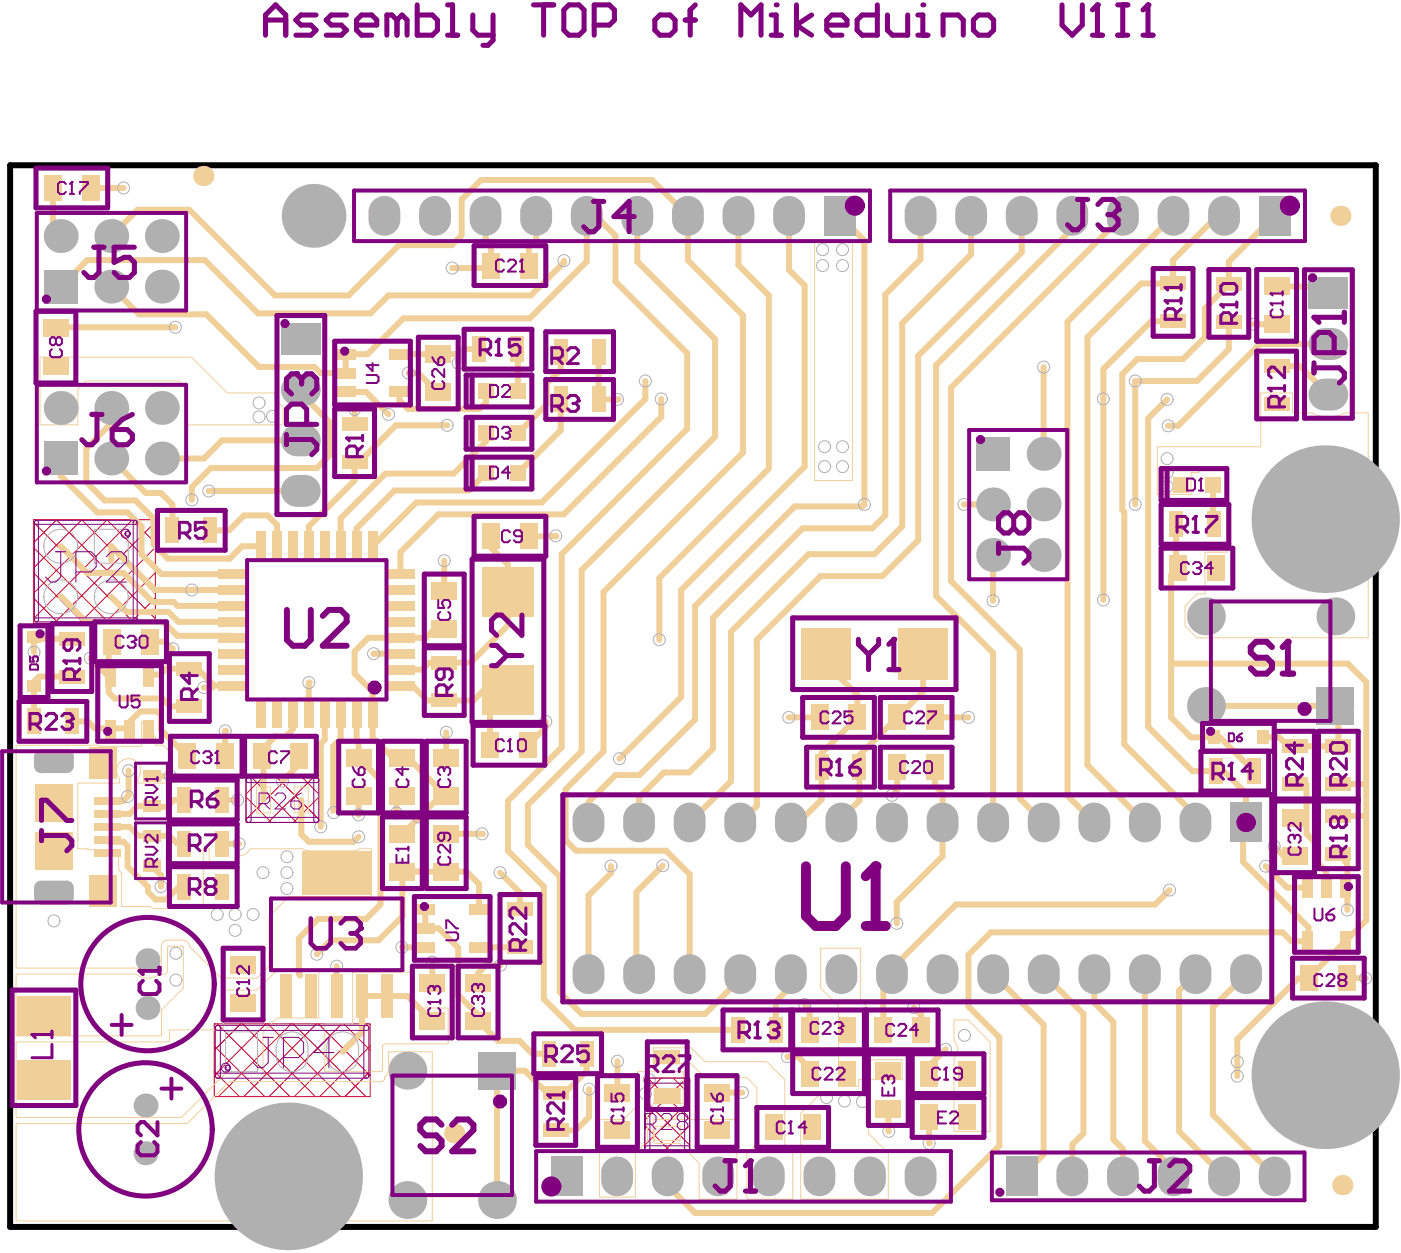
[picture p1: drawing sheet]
<svg xmlns="http://www.w3.org/2000/svg" width="234mm" height="210mm" viewBox="0 0 234 210" stroke-linecap="round" stroke-linejoin="round" font-family="sans-serif">
<g fill="none" stroke="#f00" stroke-width=".17">
<path d="M5.6 86.9h20.4v17.3h-20.4zM5.6 95.8l8.4 8.4M5.6 91.6l12.7 12.6M5.6 87.3l16.9 16.9M9.4 86.9l16.6 16.6M9.5 86.9l-3.9 3.9M13.6 86.9l12.4 12.3M13.7 86.9l-8.1 8.1M17.9 86.9l8.1 8.1M17.9 86.9l-12.3 12.3M22.1 86.9l3.9 3.9M22.1 86.9l-16.5 16.6"/>
<path d="M26 95.8l-8.5 8.4M26 91.6l-12.7 12.6M26 87.3l-16.9 16.9M5.6 100l4.2 4.2M26 100l-4.3 4.2M41.1 130h12.2v7.5h-12.2zM41.1 133.3l4.3 4.2M42.1 130l7.5 7.5M43.9 130l-2.8 2.8M46.3 130l7 7M48.1 130l-7 7M50.5 130l2.8 2.8"/>
<path d="M52.4 130l-7.6 7.5M53.3 133.3l-4.2 4.2M35.8 171.2h26.1v12.2h-26.1zM35.8 179.2l4.2 4.2M35.8 174.9l8.5 8.5M36 171.2l-.2 .2M36.3 171.2l12.2 12.2M40.2 171.2l-4.4 4.4M40.6 171.2l12.1 12.2M44.5 171.2l-8.7 8.7M44.8 171.2l12.2 12.2M48.7 171.2l-12.2 12.2"/>
<path d="M49 171.2l12.2 12.2M52.9 171.2l-12.2 12.2M53.3 171.2l8.6 8.7M57.1 171.2l-12.1 12.2M57.5 171.2l4.4 4.4M61.4 171.2l-12.2 12.2M61.7 171.2l.2 .2M61.9 179.2l-4.2 4.2M61.9 174.9l-8.5 8.5M107.8 180.3h7.5v12.2h-7.5zM107.8 188.2l4.2 4.3M107.8 184l7.5 7.5"/>
<path d="M108.3 180.3l7 7M110.6 180.3l-2.8 2.8M112.6 180.3l2.7 2.8M114.8 180.3l-7 7M115.3 188.2l-4.2 4.3M115.3 184l-7.5 7.5"/>
</g>
<path d="M1.7 27.6h228.3v177.6h-228.3z" fill="none" stroke="#000" stroke-width="1"/>
<g fill="none" stroke="#f0cf99" stroke-width=".17">
<path d="M6.7 59.7h25.3l6 6h8a3.3 3.3 0 0 0 1.3 2.3v2.8l-.3 .2h-16v-6.3l-1-1h-15.7l-1.3 1.4v5.9h-6.3zM136.2 40.1h.5v.3h5.8v40h-6.3zM193.5 74.7h17.3v-9h5.3v3.3h3.3a5.7 5.7 0 0 0 5.4 0h4v37.7h-28.7l-2-2v-3.4l2-2h1.4v-7h3.6v-13.6h-4.6v.3h-1.4v3.7h-5.6zM2.7 124.6h13.9v.2h7l.1-3.9 .4-.4h1.3v1.6l.1 .5 .5 .7v1.3h1.3l1.5 1.5v3.5h.9v1h-1v.4h-5.7v-.8a2.02 2.02 0 0 0-.1-2.8 2.02 2.02 0 0 0-2.8 0 2.02 2.02 0 0 0-.1 2.8v.8h-7v10.9h1.7v.2h2.9l.7 .2h1.5v2.6l.1 .6 .4 .6v5.5h4.8a3.9 3.9 0 0 0 3.7 0h5.2v-9.7h1v2.4h4.3v-1l.3-.2a1.91 1.91 0 0 0 2.2-1.2h8.9l.3 .3 .6 .1h7.5l.6-.1 .5-.3h1.9v8h-13.8l-3.3 3.4v8.3l-2 2h-6l-5.3-5.3a1.02 1.02 0 0 0-1-1.1h-2.7a1.02 1.02 0 0 0-1 1.1v3.6h-24.3zM137.2 158.6h6.7v8.6l1 1v9h6v3.4h-7.4v1.1h-3.3v-13.5l-3-3zM2.7 162.9h20.1a2.91 2.91 0 0 0 3.7 0h1.2l.3-.3v-4.3h2.7v6.9l-3.7 3.7v4.3h-24.3zM2.7 174.3l25.6-.1v-2h9v-6.6h5.7l3.3-3.3h7v7.9h-7l-2.3 2.4v7h-6.3l-7.4 7.3h-27.6zM59 162.6h9.9v6h6v6h-10.6l-.3 .3v3.9l-.2 .4h-9.5v-8h4.7zM106.6 179.2h7.6v5.4h-5l-1 1v5.3l-2 2v7.3h-6v-13h4l2-2h.2l.2-.3zM109.2 175.2h6.4l2.3 2.4h10.3l3 3v10.9l1.3 1.4v7.6h-7.6v-7.6l1.6-1.7v-9.3l-1.6-1.7h-7l-2.3-2.3h-6.4zM159.5 170.6h2.3l3.8 3.7v14.9h-6.1v-12.3a2.02 2.02 0 0 0 0-2.9zM2.7 187.9h28.6l7-7h25.7l.3-.3v-.5l.5-.5 .1-.4 .1-3.3h7.3v28.3h-69.6z"/>
<path d="M109.3 187.2h13.9v13.3h-6.3v-6l-3.3-3.3h-4.1l-.2-.3zM133.9 186.2l3.6-3.6h1.7v.1h5l.2-.1h.8v6.9l3.3 3.4v7.6h-14.6z"/>
</g>
<g fill="none" stroke="#f0cf99" stroke-width="1">
<path d="M10.1 76.7v2.9M10.1 99.8h.1M16.3 85.7h5M18.6 91.3v2.4M5.7 106.6l.2 .2M6.5 113.2l-.8 .8v.7M18.2 106.8l.5 .5-.5 .5M12 120.6h2.7M17.9 138.3h3.8M21.5 133l-.9 1h-2.7M21.7 120.7v1.1h-3.2M23.2 139.8h5.1"/>
<path d="M25.3 129.8h3.2M17.9 140.4l.4 .4h2.4l.6 .7M25.3 144.8l1.6 1.6v1.9M26 150.4h1.8"/>
</g>
<circle cx="28.5" cy="129.8" r=".5" fill="#f0cf99"/>
<path d="M24.3 82.4h2.6M25.7 91l2.4 2.4M23.4 119h2.8l.7 .7M25 107.3h2.6M27.1 116.8l1.4 1.3M27.8 111.8l-1 1h-2M31.7 111.8h1.3M23 134.8h2.3M25.3 135h2.6M30.8 147.4v.9" fill="none" stroke="#f0cf99" stroke-width="1"/>
<circle cx="30" cy="98.7" r=".5" fill="#f0cf99"/>
<g fill="none" stroke="#f0cf99" stroke-width="1">
<path d="M48.1 78.3h-.1M30 98.7h2.1M40.5 91.3l-2.1 2.1M44.7 86.2l1.6 1.6M38.6 106.3l.4 .4M37.2 133.8h2.5M47.8 123.1h-1.8l-2.3 2.4v1l.4 .3M50.1 126.5v1.3M50.4 139.5l1.2 1.3M54.3 123.7l-.8 .8 .1 .1M37.2 140.9l.1 .2h2.7M55.3 157.3l-2.3 2.3"/>
<path d="M41.8 166.6l-1.2 1.1h1M52.1 163.5v3.1"/>
</g>
<circle cx="51.6" cy="114.2" r=".5" fill="#f0cf99"/>
<path d="M50.3 65.2v.6M55.1 76.1l-2.1 2.2M59.6 123.8l.4 .3v2.7M60 139.9l-.9 .9M60.5 172.7l-3.2 3.2" fill="none" stroke="#f0cf99" stroke-width="1"/>
<g fill="#f0cf99">
<circle cx="62.3" cy="119.3" r=".5"/>
<circle cx="62.5" cy="109.3" r=".5"/>
</g>
<g fill="none" stroke="#f0cf99" stroke-width="1">
<path d="M57.8 59.2h3.7M57.8 65.6h3.4M59.3 70.9v.3M60.1 77.2h-.8v3.2M66.8 65.6v1.4M73.1 65.6h.2M66.9 114.7h2M71.4 117.1h2.9M74.3 110.8h-2.5l-1.2 1.2M74.3 105.2h-1.6l-1.5 1.5M65.7 126.8h2.6M67.3 139.4h.1"/>
<path d="M67.3 133.1l-1 1M70.3 136.6h.1M73.6 133.1h1M71.1 152.1v3.2h2.3M78 145.8l2.1 2.1M64.8 166.6h3.3"/>
</g>
<circle cx="80.6" cy="139.4" r=".5" fill="#f0cf99"/>
<path d="M80.4 30.1l-3.2 3.2M81.2 36.1v3.9M77.4 58.4h2.7M82.1 44.4l-.4 .4M81.3 65.4v1.9M81.3 72.5v1.3M82.1 89.7v1.9" fill="none" stroke="#f0cf99" stroke-width="1"/>
<circle cx="86.9" cy="158.4" r=".5" fill="#f0cf99"/>
<g fill="none" stroke="#f0cf99" stroke-width="1">
<path d="M98.1 36.1h1.5l3.3 3.3M106.6 36.1l1.7 1.8M86.4 58.4l.2 .2M94.3 43.6v.3M91.4 64.2v3.4M107.9 63.7v3M92.9 89.6l.1 .1M138 109.3v1.6M143.4 116.2v3.8M91.3 120.6v1M102.9 129.6l-4.5 4.5M132.2 137.6h1.3"/>
<path d="M140.7 136.9v.7M150 132.1l-.9 .9M102.2 144.8v1.2M149.9 150.8v3.6M134.5 168l.9 .8M135.4 178.6v1M92.9 189h3.3M111.1 197.2v.6l5.1 5.1M148.5 185.4l.1 3.8"/>
</g>
<circle cx="155.3" cy="191.2" r=".5" fill="#f0cf99"/>
<g fill="none" stroke="#f0cf99" stroke-width="1">
<path d="M179.3 36.1v2.2M14.6 43.5l-4.5 4.4M192.5 53.7h3.6M196.1 43.5v3.9M14.4 75v5.6M18.6 68.2v2.6M35.2 78.3l-3.1 3.1v2.2M195.3 71.2h1.7M10.1 91.3l4.5 4.5M10.2 99.8l4.2 4.2M18.6 99.8l2.5 2.5M23.7 88v4.7l3.3 3.3"/>
<path d="M25.7 86.7v4.3M34.9 82.1h.1M187.6 85.3l.4 .3M202.8 87.5l.2 .2M5.7 106.6v2.5M5.7 114.7v5.9M18.2 113.2v2.6l1 1M26.9 119.7v2.4M17.9 136.1h3.8M21.5 128.9v4.1M199.1 123.3h4.9M199.9 136.4v1.2"/>
<path d="M208.3 137.6l-.5 .5M213.9 123.3l1.5 1.5h1M223.8 124.8v.3M21.3 141.5v3.4M24.7 148.3v.9l1.3 1.2M212.9 141.5h.1M220.4 144.4l1.3 1.3v2.2l.5 .5M155.3 178.2v1.4M186.1 190.5l1.6 1.6"/>
</g>
<circle cx="37.7" cy="122.2" r=".5" fill="#f0cf99"/>
<g fill="none" stroke="#f0cf99" stroke-width="1">
<path d="M8.9 38.2l1.2 1.3M77.2 33.3v6M98.1 36.1v7.6M102.9 39.4v7.7M106.6 36.1v7.6M115 36.1v7.4M131.9 36.1v9l2.6 2.6v30.3M153.9 36.1v7.3M162.4 36.1v6.5M57.8 59.2v3.2M81.2 40l.9 .9v3.5M86.6 58.6v6.8"/>
<path d="M88.4 41.3v3.1M93.8 58.8v3l-2.4 2.4M100.1 58.8v8M114.9 59.1v12.6M119.6 56.7v16.3M128.5 49.4v29M148 49.2v37l-2.1 2.2M153.5 59.5v30.9M181.8 56.4v71.5M201.5 51.6v4.8M220.9 47.9l1.2 1.2M50.3 65.8l4.8 4.8v5.5"/>
<path d="M52.6 61.4l1 1M59.3 68.5v2.4M66.8 67l1.4 1.4M81.3 79.1l-2.9 2.9M81.3 67.3l-1.1 1.1M93.8 66.8v5.2M156.5 61.1v38.6M159 64.8v32.4M174.5 61.4v14.5M189.8 63.7v20.7M190.1 60.1l-2.5 2.5v22.7M213.4 61.2h3.9"/>
<path d="M40.8 86.2l-2.5 2.5M46.3 87.8v3.5M51.6 88v3.3M57 86.7v4.6M59.6 88.4v2.9M66.9 92.3v3.7M74.3 93.8v5M84.9 94.4v10.2M93.9 92.7v32.3M100.9 99v26.7M113.9 98.7v17.9M166 92.8v7.7"/>
<path d="M188 85.6v38.9M196.6 87.7v7l.4 .3-1.2 1.2v23.8M202.8 81v6.5M18.2 107.8v5.4M22.5 116.8h4.6M28.5 118.1h3.2M49 119.3v2.6l-1.2 1.2M51.6 114.2v5.1M54.3 119.5v4.2M57 119.3v4.1M59.6 119.3v4.5M61.6 106.7l-2.3 2.3v3.7l3 2.9v7.8"/>
<path d="M81 115.3l-1.8 1.8M81.9 118.3v6.3M116.2 101.3v19M119.2 103.3v21.9M122.2 105.7v24.9M126.5 107v27.8M138 110.9l5.4 5.3M154.4 109.3v6.3M166.1 109.2v28.4M170.5 108.7v24.8M228.4 114.1v39.8M14.7 120.6l1.1 1.2h2.7"/>
<path d="M21.7 138.3l1.5 1.5M28.3 139.8l1.2 1.1h1.3M30.8 133.8h-1.7l-1.2 1.2M37.7 122.2v4.3M44.1 126.8v7M50.4 133.8v5.7M53.6 124.6v13.7M55.7 124.8v10.8M60 133.1v3.2M63.6 130.5v20.8M66.3 134.1v1.9M70.6 136.2l-.3 .4"/>
<path d="M73.6 133.1l-3.1 3.2M74.6 122.5v4.3M84.9 134v8.3M88.3 134.6v6.7M94.6 132v8.5M98.4 134.1v3.5M106.9 133.3v4.3M111 129.2h4.2M150 128.3v3.8M156.3 128.3v3.1M199.4 129h3.9M207.8 138.1v6"/>
<path d="M208.3 132.7v4.9M223.8 120.2v4.6M21.3 144.9l3.4 3.4M67.3 145.8v7.5M80.1 147.9v4.2M86.9 149.3v2.8M90.9 148.3v18.8l5.2 5.1M93.6 146.6v19.3M102.2 146l-3.8 3.8v13.1M106.4 149.2v13.3l.5 .4M111.4 142.3l3.9 3.9v16.7M161.9 159.7v8.6"/>
<path d="M195.6 148.9l-2.5 2.4M213 141.5l1.6 1.6h1.8M214.4 155.9l1.5 1.5M220.4 141.4v3M60.5 166.6v6.1M72.3 160.9v3.5M79.9 169.7v1M81.3 161.4l-1.4 1.3v1.7M86.8 174.1l2.2 2.1M98.1 176.2v2.9M129.7 167.5v4.7M131.6 176.7h1.9l1.9 1.9"/>
<path d="M132.2 162.9v2.1M135.4 168.8v3.4M149.1 162v.9l-1.4 1.5v7.8M152.8 168.5l1.2 1.2v2.5M167.1 173.5v18.1M174.5 171.4v21.7M181.2 169.6v19.9l-1.9 1.9v5.3M183 162.9v4.8M186.1 170.9v19.6M197.1 165.7v23.5M202.8 168.5v17.9M206.9 173.8v6.2"/>
<path d="M91.4 182.7h3.1M98.5 182.1v4.7M111.6 196.7l-.5 .5M155.3 186.9v4.3M187.7 192.1v4.6M196.2 195.6v1.1"/>
</g>
<circle cx="22.5" cy="116.8" r=".5" fill="#f0cf99"/>
<g fill="none" stroke="#f0cf99" stroke-width="1">
<path d="M15.2 31.4h5.5M31.6 35.1h-8.6l-4.4 4.4M14.6 43.5h19.6M23.2 52.6h11.3M46 49.4h12.3M65 49.4l-3 3h-18.9M27.1 76.7h7M48.1 78.3h4.9M53.6 62.4h4.2M14.6 95.8h6.1l4.8 4.9h3.5l.7 .6M17.5 83.7h5.2l3 3M25.9 98.7h4.1"/>
<path d="M26.9 82.4l1.9 2M28.1 93.4h10.3M40.5 91.3h3.1M40.8 86.2h3.9M14.4 104h12.9l2.4 2.3h8.9M15.1 110.1l3.1 3.1M19.2 116.8h3.3M23.4 119l-1.7 1.7M27.8 111.8h3.9M33 111.8l2.8 2.9-.3 .3h-1.4M57 123.6l-1.3 1.2M62.3 123.4l3.4 3.4"/>
<path d="M51.6 140.8h7.5M55.3 157.3h8M63.6 151.3l-2.4 2.4h-8M67.2 158.4h3.9M67.3 145.8h2.3M80.1 158.4h6.8M60.5 166.6h4.3M79.9 170.7l3.4 3.4h3.5M81.3 161.4h2.4M83.1 179.1h4.7"/>
</g>
<circle cx="69.6" cy="145.8" r=".5" fill="#f0cf99"/>
<g fill="none" stroke="#f0cf99" stroke-width="1">
<path d="M89.6 36.1v4M67.4 53.2h21.2M73.3 59.2h3.3M75.6 44.8h6.1M76.6 59.2v1.5M77.4 58.4l-.8 .8M68.3 62.4h1.6l3.2 3.2M69.6 84h21M82.1 91.6l2.8 2.8M66.9 112h3.7M66.9 106.7h4.3M74.3 117.1h4.9"/>
<path d="M74.3 110.8h4.4M69.9 136.6h.4M70.3 136.5l-3 2.9M74.6 139.4h6M102.9 129.6h4M69.6 145.8h8.4M98.5 186.8l-2.3 2.2"/>
</g>
<circle cx="103.2" cy="66.8" r=".5" fill="#f0cf99"/>
<g fill="none" stroke="#f0cf99" stroke-width="1">
<path d="M8.9 31.4v6.8M31.6 35.1l14.4 14.3M77.2 39.3l-1.7 1.7h-8.8l-8.4 8.4M80.4 30.1h28.6l6 6M124.8 37.4l-1.3-1.3v8.2l5 5.1M140.4 36.1l4.1 4.1v44.2l-.3 .3h-11.3l-16.7 16.6M170.8 36.1v6.1l-17.3 17.3M179.3 38.3l-22.8 22.8M187.7 36.1l-28.7 28.7M196.2 36.1l-17.7 17.7v79.3l4.5 4.5M204.7 36.1h-1.2l-7.4 7.4M213.1 36.1l-7.6 7.7v3.8l-4 4"/>
<path d="M18.6 47.9l4.6 4.7M29.3 54.7h-19.8l-.2 .2M34.2 43.5l8.9 8.9M34.5 52.6l8.8 8.8h9.3M66.8 59.2h6.5M67.4 53.2l-5.9 6M89.6 40.1l-1.2 1.2M94.3 43.9l-5.5 5.5h-23.8M98.1 43.7l-9.5 9.5M102.9 47.1l12 12M106.6 43.7l13 13M115 43.5l9.2 9.2v23l-23.3 23.3"/>
<path d="M153.9 43.4l-5.9 5.8M162.4 42.6l-11.5 11.5v33.9l-4.7 4.7h-11l-13 13M192.5 53.7l-8 8v38.6M196.1 47.4h-5.3l-9 9M201.5 56.4l-3.7 3.7h-7.7M205.5 53.9v4.5l-5.4 5.3h-10.3M209.6 54.2h3.8M213.4 47.9h7.5M222.1 57.5h-11.4l-13.7 13.7M10.1 79.6l6.2 6.1M18.6 76.7l5.7 5.7M18.6 70.8l-4.2 4.2"/>
<path d="M35.2 78.3h12.8M50.3 73.6h-13.2l-3 3.1M61.2 65.6l3.8 3.7M68.2 68.4h12M74.8 71.1h-8.6l-6.1 6.1M81.3 73.8l-5.4 5.4h-11.4l-7.5 7.5M91.4 67.6l-4.8 4.9M93.8 72l-7.2 7.1M100.1 66.8h3.1M107.9 66.7l-17.3 17.3M110.6 66.7v3l-16.3 16.3h-21l-6.4 6.3M114.9 71.7l-21 21"/>
<path d="M119.6 73l-22.4 22.3v30.3l-8.9 9M128.5 78.4l-18.3 18.3v10.3M134.5 78l-20.6 20.7M195.1 66.8l-3.1 3.2v51.6l7.4 7.4M217.3 61.2l4.8 4.8M14.4 80.6l3.1 3.1M18.6 91.3l7.3 7.4M21.3 85.7l2.4 2.3M27 96h12M28.8 84.4v4.3M32.1 98.7h6.9M34.9 82.1h15.4"/>
<path d="M35.2 88.7h3.1M59.3 80.4l-7.7 7.6M69.6 84l-7.3 7.3M78.4 82h-12.4l-6.4 6.4M88.4 89.7h4.6M145.9 88.4h-11.7l-15 14.9M153.5 90.4l-6 5.9h-10.3l-10.7 10.7M156.5 99.7l9.6 9.5M159 97.2l11.5 11.5M161.2 84.4h4.8M5.9 106.8h6.1M6.5 113.2h5.5"/>
<path d="M21.1 102.3h7.1l1.6 1.7h9.2M27.6 107.3l1.2 1.2h.1M29.7 101.3h9.3M35.8 114.7h3.2M61.6 106.7h5.3M62.5 109.3h4.4M68.9 114.7l2.5 2.4M81 115.3h3.9l-3 3M84.9 104.6l-6.2 6.2M113.9 116.6l-10.3 10.3M131.9 120h5.1M143.4 120l-6 6v7.7l-3.9 3.9"/>
<path d="M154.4 115.6l-10.7 10.7v7.6l-3 3M156.3 120h5.6M195.8 120l3.3 3.3M195.8 111h29.5l3.1 3.1M204.3 118.1h21.6l-2.1 2.1M23 134.8l-1.3 1.3M26.9 122.1l4.4 4.4M50.1 127.8l-2.9 2.8M60 126.8l3.6 3.7M68.3 126.8l6.3 6.3M91.3 121.6l-3 3M93.9 125l-9 9"/>
<path d="M100.9 125.7l-6.3 6.3M111 129.2l-4.1 4.1M116.2 120.3l-9.3 9.3M119.2 125.2l-4 4M122.2 130.6l-6.9 7M126.5 134.8l-2.7 2.8M156.3 131.4l1.3 1.2v10.6l-7.7 7.6M170.5 133.5l4 4.1M181.8 127.9l9.6 9.7M188 124.5l11.9 11.9M203.3 129h1.3l3.7 3.7M204 123.3l5.6 5.7"/>
<path d="M211.1 123.3h2.8M216.4 124.8h7.4M218.4 131.1v8.3l2 2M223.8 136.5h4.6M223.8 131.1h4.6M30.8 147.4l-3 3M53.2 153.7l-3.2 3.2v6l.2 .3M67.3 153.3l-4 4M73.4 155.3l3.2 3.2v7.9l3.3 3.3M83.6 145.9l3.3 3.4M84.9 142.3l6 6M88.3 141.3l5.3 5.3"/>
<path d="M94.6 140.5l1.7 1.8h15.1M110.8 144.8l-4.4 4.4M193.1 151.3h-33.3l-10.7 10.7M207.8 144.1l11 11v2.2M211.6 144.9l3.6 3.5h3.4M214.4 155.9h-48.7l-3.8 3.8M215.9 157.4h2.7M223.8 142.8l1.2 1.2-.1 .1 .4 .3v7.8M228.4 153.9l-9.5 9.5v.2M56.3 161.6v5M68.1 166.6l4.2 4.1M83.1 179.1v21.6"/>
<path d="M87.8 179.1l3.6 3.6M89 176.2h2.8M96.1 172.2h27.3M98.1 179.1l-3.6 3.6M103.2 177.5v5.2M123.8 162.9v.8l-5.9 5.9h-20.7l-3.6-3.7M132.2 165l-2.5 2.5M158.1 175.5l-2.8 2.7M161.9 168.3l5.2 5.2M166.1 162.9l8.4 8.5M174.5 162.9l6.7 6.7M183 167.7l3.1 3.2"/>
<path d="M191.4 162.9v27.9l4.8 4.8M199.9 162.9l-2.8 2.8M208.3 162.9l-5.5 5.6M217.1 163.6l-10.2 10.2M225.3 163.6h3M119.9 182.7h4.2M167.1 191.6l-11.3 11.3h-39.6M174.5 193.1l-3.7 3.6M197.1 189.2l7.6 7.5M202.8 186.4l10.3 10.3"/>
</g>
<g fill="none" stroke="#b0b0b0" stroke-width=".17">
<circle cx="20.7" cy="31.4" r="1"/>
<circle cx="29.3" cy="54.7" r="1"/>
<circle cx="75.6" cy="44.8" r="1"/>
<circle cx="94.3" cy="43.6" r="1"/>
<circle cx="137.5" cy="44.4" r="1"/>
<circle cx="137.5" cy="41.8" r="1"/>
<circle cx="140.9" cy="44.4" r="1"/>
<circle cx="140.9" cy="41.8" r="1"/>
<circle cx="209.6" cy="54.2" r="1"/>
<circle cx="43.3" cy="67.4" r="1"/>
<circle cx="43.3" cy="69.7" r="1"/>
<circle cx="45.6" cy="69.6" r="1"/>
<circle cx="59.3" cy="68.5" r="1"/>
<circle cx="65" cy="69.3" r="1"/>
<circle cx="68.3" cy="62.4" r="1"/>
<circle cx="74.8" cy="71.1" r="1"/>
<circle cx="76.6" cy="60.7" r="1"/>
<circle cx="103.2" cy="66.8" r="1"/>
<circle cx="107.9" cy="63.7" r="1"/>
<circle cx="110.6" cy="66.7" r="1"/>
<circle cx="137.9" cy="78" r="1"/>
<circle cx="137.9" cy="74.7" r="1"/>
<circle cx="140.9" cy="78" r="1"/>
<circle cx="140.9" cy="74.7" r="1"/>
<circle cx="174.5" cy="61.4" r="1"/>
<circle cx="184.5" cy="66.7" r="1"/>
<circle cx="189.8" cy="63.7" r="1"/>
<circle cx="195.1" cy="76.7" r="1"/>
<circle cx="195.1" cy="66.8" r="1"/>
<circle cx="195.1" cy="79" r="1"/>
<circle cx="195.3" cy="71.2" r="1"/>
<circle cx="32.1" cy="83.6" r="1"/>
<circle cx="32.1" cy="98.7" r="1"/>
<circle cx="34.9" cy="82.1" r="1"/>
<circle cx="74.3" cy="93.8" r="1"/>
<circle cx="92.9" cy="89.6" r="1"/>
<circle cx="144.5" cy="84.4" r="1"/>
<circle cx="161.2" cy="84.4" r="1"/>
<circle cx="189.8" cy="84.4" r="1"/>
<circle cx="195.1" cy="81.4" r="1"/>
<circle cx="5.7" cy="109.1" r="1"/>
<circle cx="15.1" cy="110.1" r="1"/>
<circle cx="28.9" cy="108.5" r="1"/>
<circle cx="34.1" cy="115" r="1"/>
<circle cx="51.6" cy="114.2" r="1"/>
<circle cx="62.5" cy="109.3" r="1"/>
<circle cx="110.2" cy="107" r="1"/>
<circle cx="131.9" cy="120" r="1"/>
<circle cx="161.9" cy="120" r="1"/>
<circle cx="166" cy="100.5" r="1"/>
<circle cx="184.5" cy="100.3" r="1"/>
<circle cx="21.3" cy="133.2" r="1"/>
<circle cx="21.5" cy="128.9" r="1"/>
<circle cx="28.5" cy="129.8" r="1"/>
<circle cx="37.7" cy="122.2" r="1"/>
<circle cx="39.7" cy="133.8" r="1"/>
<circle cx="47.2" cy="130.6" r="1"/>
<circle cx="53.6" cy="138.3" r="1"/>
<circle cx="55.8" cy="135.9" r="1"/>
<circle cx="60" cy="139.9" r="1"/>
<circle cx="60" cy="136.3" r="1"/>
<circle cx="66.3" cy="136" r="1"/>
<circle cx="69.9" cy="136.6" r="1"/>
<circle cx="74.6" cy="122.5" r="1"/>
<circle cx="80.6" cy="139.4" r="1"/>
<circle cx="91.3" cy="120.6" r="1"/>
<circle cx="103.6" cy="126.9" r="1"/>
<circle cx="149.1" cy="133" r="1"/>
<circle cx="9" cy="154" r="1"/>
<circle cx="26.9" cy="148.3" r="1"/>
<circle cx="29.4" cy="159.4" r="1"/>
<circle cx="36.3" cy="152.9" r="1"/>
<circle cx="39.3" cy="152.9" r="1"/>
<circle cx="39.3" cy="155.6" r="1"/>
<circle cx="40" cy="141.1" r="1"/>
<circle cx="42.3" cy="152.9" r="1"/>
<circle cx="44" cy="145.9" r="1"/>
<circle cx="48" cy="143.3" r="1"/>
<circle cx="48" cy="148.6" r="1"/>
<circle cx="48" cy="145.9" r="1"/>
<circle cx="53" cy="159.6" r="1"/>
<circle cx="67.2" cy="158.4" r="1"/>
<circle cx="83.6" cy="145.9" r="1"/>
<circle cx="102.2" cy="144.8" r="1"/>
<circle cx="110.8" cy="144.8" r="1"/>
<circle cx="149.9" cy="154.4" r="1"/>
<circle cx="195.6" cy="148.9" r="1"/>
<circle cx="211.6" cy="144.9" r="1"/>
<circle cx="213" cy="141.5" r="1"/>
<circle cx="225.3" cy="152.2" r="1"/>
<circle cx="29.4" cy="163.9" r="1"/>
<circle cx="56.3" cy="161.6" r="1"/>
<circle cx="72.3" cy="160.9" r="1"/>
<circle cx="83.7" cy="161.4" r="1"/>
<circle cx="103.2" cy="177.5" r="1"/>
<circle cx="131.6" cy="176.7" r="1"/>
<circle cx="134.5" cy="168" r="1"/>
<circle cx="152.8" cy="168.5" r="1"/>
<circle cx="158.1" cy="175.5" r="1"/>
<circle cx="161.3" cy="173.2" r="1"/>
<circle cx="206.9" cy="177.6" r="1"/>
<circle cx="206.9" cy="180" r="1"/>
<circle cx="228.3" cy="163.6" r="1"/>
<circle cx="98.5" cy="182.1" r="1"/>
<circle cx="107.9" cy="182.9" r="1"/>
<circle cx="108.6" cy="180.6" r="1"/>
<circle cx="124.1" cy="182.7" r="1"/>
<circle cx="138.2" cy="183.6" r="1"/>
<circle cx="141.2" cy="184.1" r="1"/>
<circle cx="144.2" cy="184.2" r="1"/>
<circle cx="148.6" cy="189.2" r="1"/>
<circle cx="155.3" cy="191.2" r="1"/>
</g>
<g fill="#b0b0b0">
<circle cx="174.5" cy="92.8" r="2.83"/>
<circle cx="174.5" cy="75.9" r="2.83"/>
</g>
<path d="M106.9 136.9v1.3M140.7 136.9v1.3M106.9 162.3v1.3M140.7 162.3v1.3M174.5 162.3v1.3" fill="none" stroke="#b0b0b0" stroke-width="5.3"/>
<circle cx="174.5" cy="84.4" r="2.83" fill="#b0b0b0"/>
<path d="M174.5 136.9v1.3M208.3 162.3v1.3" fill="none" stroke="#b0b0b0" stroke-width="5.3"/>
<path d="M205.7 134.2h5.3v6.7h-5.3z" fill-rule="evenodd" fill="#b0b0b0"/>
<g fill="#b0b0b0">
<circle cx="24.3" cy="192.9" r="2"/>
<circle cx="24.7" cy="160.6" r="2"/>
</g>
<path d="M49.6 65.2h1.4" fill="none" stroke="#b0b0b0" stroke-width="5.3"/>
<circle cx="24.3" cy="184.9" r="2" fill="#b0b0b0"/>
<path d="M15.8 88.5h5.6v5.7h-5.6zM15.8 99.8a2.83 2.83 0 0 0 2.8 2.8 2.83 2.83 0 0 0 2.8-2.8M15.8 99.8a2.83 2.83 0 0 1 2.8-2.8 2.83 2.83 0 0 1 2.8 2.8M15.8 99.8h.1M21.4 99.8h.1" fill="none" stroke="#b0b0b0" stroke-width=".17"/>
<g fill="#b0b0b0">
<circle cx="27.1" cy="68.2" r="2.83"/>
<circle cx="18.6" cy="68.2" r="2.83"/>
<circle cx="27.1" cy="76.7" r="2.83"/>
<circle cx="18.6" cy="76.7" r="2.83"/>
<circle cx="27.1" cy="39.5" r="2.83"/>
<circle cx="18.6" cy="39.5" r="2.83"/>
<circle cx="27.1" cy="47.9" r="2.83"/>
<circle cx="18.6" cy="47.9" r="2.83"/>
</g>
<path d="M46.8 173.6a2.66 2.66 0 0 1 2.9-.9 2.66 2.66 0 0 1 1.8 2.5 3.5 3.5 0 0 1-1 3.4 2.66 2.66 0 0 1-2.8 .4 2.66 2.66 0 0 1-1.5-2.4 3.8 3.8 0 0 1 .6-3zM55.2 173.6a2.66 2.66 0 0 1 3-.9 2.66 2.66 0 0 1 1.8 2.5 3.5 3.5 0 0 1-1 3.4 2.66 2.66 0 0 1-2.9 .4 2.66 2.66 0 0 1-1.5-2.4 3.8 3.8 0 0 1 .6-3z" fill="none" stroke="#b0b0b0" stroke-width=".17"/>
<path d="M49.6 73.6h1.4M49.6 82.1h1.4" fill="none" stroke="#b0b0b0" stroke-width="5.3"/>
<circle cx="83.1" cy="200.7" r="3.2" fill="#b0b0b0"/>
<path d="M79.9 175.9h6.4v6.3h-6.4z" fill-rule="evenodd" fill="#b0b0b0"/>
<path d="M72.7 35.4v1.4M81.2 35.4v1.4M89.6 35.4v1.4M98.1 35.4v1.4M106.6 35.4v1.4M115 35.4v1.4" fill="none" stroke="#b0b0b0" stroke-width="5.3"/>
<path d="M137.7 32.8h5.3v6.6h-5.3z" fill-rule="evenodd" fill="#b0b0b0"/>
<path d="M131.9 35.4v1.4" fill="none" stroke="#b0b0b0" stroke-width="5.3"/>
<circle cx="166" cy="92.8" r="2.83" fill="#b0b0b0"/>
<path d="M163.2 73.1h5.7v5.6h-5.7z" fill-rule="evenodd" fill="#b0b0b0"/>
<path d="M153.9 35.4v1.4M162.4 35.4v1.4M170.8 35.4v1.4M179.3 35.4v1.4M187.7 35.4v1.4M196.2 35.4v1.4" fill="none" stroke="#b0b0b0" stroke-width="5.3"/>
<path d="M220.1 114.9h6.3v6.3h-6.3z" fill-rule="evenodd" fill="#b0b0b0"/>
<circle cx="223.3" cy="103.1" r="3.2" fill="#b0b0b0"/>
<path d="M221.4 66h1.4" fill="none" stroke="#b0b0b0" stroke-width="5.3"/>
<g fill="#b0b0b0">
<path d="M210.5 32.8h5.3v6.6h-5.3z" fill-rule="evenodd"/>
<path d="M218.8 46.4h6.6v5.3h-6.6z" fill-rule="evenodd"/>
<path d="M47 54.1h6.6v5.3h-6.6z" fill-rule="evenodd"/>
</g>
<g fill="#b0b0b0">
<circle cx="24.7" cy="168.6" r="2"/>
<circle cx="52.4" cy="36.1" r="5.3"/>
</g>
<g fill="none" stroke="#b0b0b0" stroke-width="5.3">
<path d="M98.4 136.9v1.3M115.3 136.9v1.3M123.8 136.9v1.3M132.2 136.9v1.3M98.4 162.3v1.3M115.3 162.3v1.3M123.8 162.3v1.3M132.2 162.3v1.3M103.2 196.1v1.3M111.6 196.1v1.3M128.5 196.1v1.3M137 196.1v1.3"/>
<path d="M153.9 196.1v1.3"/>
</g>
<path d="M168.2 193.4h5.3v6.7h-5.3z" fill-rule="evenodd" fill="#b0b0b0"/>
<path d="M157.6 162.3v1.3M166.1 162.3v1.3" fill="none" stroke="#b0b0b0" stroke-width="5.3"/>
<circle cx="166" cy="84.4" r="2.83" fill="#b0b0b0"/>
<path d="M221.4 57.5h1.4M157.6 136.9v1.3M166.1 136.9v1.3M183 136.9v1.3M191.4 136.9v1.3M183 162.3v1.3M191.4 162.3v1.3M179.3 196.1v1.3M187.7 196.1v1.3M196.2 196.1v1.3M213.1 196.1v1.3" fill="none" stroke="#b0b0b0" stroke-width="5.3"/>
<path d="M37.7 172.6h5.3v6.6h-5.3z" fill="none" stroke="#b0b0b0" stroke-width=".17"/>
<g fill="#b0b0b0">
<path d="M5.7 148.5l1.2-1.2h4.2l1.2 1.2v1.6l-1.2 1.2h-4.2l-1.2-1.2z" fill-rule="evenodd"/>
<path d="M5.7 126.5l1.2-1.2h4.2l1.2 1.2v1.6l-1.2 1.2h-4.2l-1.2-1.2z" fill-rule="evenodd"/>
</g>
<g fill="#b0b0b0">
<path d="M11.1 147.3v1.2zM11.1 147.3a1.2 1.2 0 0 1 1.2 1.2h-1.2z"/>
<path d="M5.7 148.5h1.2zM5.9 147.8l.6-.5h.4v1.2h-1.2z"/>
<path d="M6.9 150.1v1.2zM5.7 150.1h1.2v1.2a1.2 1.2 0 0 1-1.2-1.2z"/>
<path d="M11.1 150.1h1.2zM11.1 150.1h1.2a1.2 1.2 0 0 1-1.2 1.2z"/>
<path d="M11.1 125.3v1.2zM11.1 125.3a1.2 1.2 0 0 1 1.2 1.2h-1.2z"/>
<path d="M5.7 126.5h1.2zM5.9 125.8l.6-.4 .4-.1v1.2h-1.2z"/>
<path d="M6.9 128.1v1.2zM5.7 128.1h1.2v1.2a1.2 1.2 0 0 1-1.2-1.2z"/>
<path d="M11.1 128.1h1.2zM11.1 128.1h1.2a1.2 1.2 0 0 1-1.2 1.2z"/>
</g>
<g fill="none" stroke="#b0b0b0" stroke-width=".17">
<path d="M7.3 91.3h.1M7.3 99.8h.1M13 91.3h.1M13 99.8h.1"/>
<circle cx="10.1" cy="99.8" r="2.83"/>
<circle cx="10.1" cy="91.3" r="2.83"/>
</g>
<g fill="#b0b0b0">
<circle cx="10.1" cy="68.2" r="2.83"/>
<circle cx="10.1" cy="39.5" r="2.83"/>
<circle cx="68.1" cy="200.7" r="3.2"/>
<circle cx="68.1" cy="179.1" r="3.2"/>
</g>
<g fill="#b0b0b0">
<path d="M7.3 73.8h5.7v5.7h-5.7z" fill-rule="evenodd"/>
<path d="M7.3 45.1h5.7v5.7h-5.7z" fill-rule="evenodd"/>
</g>
<path d="M64.3 35.4v1.4M123.5 35.4v1.4" fill="none" stroke="#b0b0b0" stroke-width="5.3"/>
<g fill="#b0b0b0">
<circle cx="221.6" cy="179.8" r="12.3"/>
<circle cx="201.6" cy="118.1" r="3.2"/>
<circle cx="201.6" cy="103.1" r="3.2"/>
</g>
<path d="M204.7 35.4v1.4M120.1 196.1v1.3M145.5 196.1v1.3" fill="none" stroke="#b0b0b0" stroke-width="5.3"/>
<path d="M92.1 193.4h5.3v6.7h-5.3z" fill-rule="evenodd" fill="#b0b0b0"/>
<path d="M149.1 136.9v1.3M149.1 162.3v1.3M199.9 162.3v1.3M204.7 196.1v1.3" fill="none" stroke="#b0b0b0" stroke-width="5.3"/>
<circle cx="221.6" cy="86.8" r="12.3" fill="#b0b0b0"/>
<path d="M199.9 136.9v1.3" fill="none" stroke="#b0b0b0" stroke-width="5.3"/>
<circle cx="48.2" cy="196.7" r="12.3" fill="#b0b0b0"/>
<g fill="#f0cf99">
<path d="M4.5 105.7h2.3v1.8h-2.3z" fill-rule="evenodd"/>
<path d="M9.8 112h4.4v2.3h-4.4z" fill-rule="evenodd"/>
<path d="M9.8 105.7h4.4v2.3h-4.4z" fill-rule="evenodd"/>
<path d="M17.6 111.5h1.8v3.3h-1.8z" fill-rule="evenodd"/>
<path d="M23.8 143.8h3v2h-3z" fill-rule="evenodd"/>
<path d="M23.8 138.8h3v2h-3z" fill-rule="evenodd"/>
<path d="M23.9 111.5h1.8v3.3h-1.8z" fill-rule="evenodd"/>
<path d="M29.8 124.3h3v4.3h-3z" fill-rule="evenodd"/>
<path d="M36.5 111.2h5v1.6h-5z" fill-rule="evenodd"/>
<path d="M36.5 105.8h5v1.7h-5z" fill-rule="evenodd"/>
<path d="M36.5 103.2h5v1.6h-5z" fill-rule="evenodd"/>
<path d="M36.5 97.8h5v1.7h-5z" fill-rule="evenodd"/>
<path d="M45.5 116.8h1.6v5h-1.6z" fill-rule="evenodd"/>
<path d="M45.5 88.9h1.6v4.9h-1.6z" fill-rule="evenodd"/>
<path d="M53.5 116.8h1.6v5h-1.6z" fill-rule="evenodd"/>
<path d="M50.8 116.8h1.7v5h-1.7z" fill-rule="evenodd"/>
<path d="M50.8 88.9h1.7v4.9h-1.7z" fill-rule="evenodd"/>
<path d="M53.5 88.9h1.6v4.9h-1.6z" fill-rule="evenodd"/>
<path d="M57.8 131.6h4.3v3h-4.3z" fill-rule="evenodd"/>
<path d="M57.8 125.3h4.3v3h-4.3z" fill-rule="evenodd"/>
<path d="M58.8 116.8h1.7v5h-1.7z" fill-rule="evenodd"/>
<path d="M58.8 88.9h1.7v4.9h-1.7z" fill-rule="evenodd"/>
<path d="M57.1 76h4.4v2.4h-4.4z" fill-rule="evenodd"/>
<path d="M57.1 69.7h4.4v2.3h-4.4z" fill-rule="evenodd"/>
<path d="M64.5 111.2h4.9v1.6h-4.9z" fill-rule="evenodd"/>
<path d="M64.5 103.2h4.9v1.6h-4.9z" fill-rule="evenodd"/>
<path d="M64.5 105.8h4.9v1.7h-4.9z" fill-rule="evenodd"/>
<path d="M64.5 97.8h4.9v1.7h-4.9z" fill-rule="evenodd"/>
<path d="M65.1 64.6h3.3v1.9h-3.3z" fill-rule="evenodd"/>
<path d="M65.1 58.3h3.3v1.8h-3.3z" fill-rule="evenodd"/>
<path d="M71.1 64.1h4.3v3h-4.3z" fill-rule="evenodd"/>
<path d="M71.1 57.7h4.3v3h-4.3z" fill-rule="evenodd"/>
<path d="M78.4 157.5h3.4v1.8h-3.4z" fill-rule="evenodd"/>
<path d="M78.4 151.2h3.4v1.8h-3.4z" fill-rule="evenodd"/>
<path d="M79.9 77.8h2.7v2.6h-2.7z" fill-rule="evenodd"/>
<path d="M79.9 71.1h2.7v2.7h-2.7z" fill-rule="evenodd"/>
<path d="M79.9 64.1h2.7v2.6h-2.7z" fill-rule="evenodd"/>
<path d="M78.9 56.2h2.4v4.4h-2.4z" fill-rule="evenodd"/>
<path d="M84.8 157.3h4.3v2.3h-4.3z" fill-rule="evenodd"/>
<path d="M84.8 150.9h4.3v2.4h-4.3z" fill-rule="evenodd"/>
<path d="M85.3 77.8h2.6v2.6h-2.6z" fill-rule="evenodd"/>
<path d="M85.3 71.1h2.6v2.7h-2.6z" fill-rule="evenodd"/>
<path d="M85.3 64.1h2.6v2.6h-2.6z" fill-rule="evenodd"/>
<path d="M85.3 56.2h2.3v4.4h-2.3z" fill-rule="evenodd"/>
<path d="M92.6 56.6h2.3v4.4h-2.3z" fill-rule="evenodd"/>
<path d="M98.9 56.6h2.3v4.4h-2.3z" fill-rule="evenodd"/>
<path d="M133.9 177.4h3v4.3h-3z" fill-rule="evenodd"/>
<path d="M133.9 170.1h3v4.3h-3z" fill-rule="evenodd"/>
<path d="M140.2 177.4h3v4.3h-3z" fill-rule="evenodd"/>
<path d="M140.2 170.1h3v4.3h-3z" fill-rule="evenodd"/>
<path d="M146.2 170.1h3v4.3h-3z" fill-rule="evenodd"/>
<path d="M153.9 184.7h2.9v4.3h-2.9z" fill-rule="evenodd"/>
<path d="M153.9 177.4h2.9v4.3h-2.9z" fill-rule="evenodd"/>
<path d="M152.5 170.1h3v4.3h-3z" fill-rule="evenodd"/>
<path d="M160.2 184.7h3v4.3h-3z" fill-rule="evenodd"/>
<path d="M160.2 177.4h3v4.3h-3z" fill-rule="evenodd"/>
<path d="M4.5 113.8h2.3v1.8h-2.3z" fill-rule="evenodd"/>
<path d="M4.5 118.5h2.4v4.3h-2.4z" fill-rule="evenodd"/>
<path d="M10.8 118.5h2.4v4.3h-2.4z" fill-rule="evenodd"/>
<path d="M17.6 120.5h1.8v3.3h-1.8z" fill-rule="evenodd"/>
<path d="M17.2 105.2h3v4.3h-3z" fill-rule="evenodd"/>
<path d="M23.9 120.5h1.8v3.3h-1.8z" fill-rule="evenodd"/>
<path d="M23.8 128.8h3v2h-3z" fill-rule="evenodd"/>
<path d="M23.8 133.8h3v2h-3z" fill-rule="evenodd"/>
<path d="M23.5 105.2h3v4.3h-3z" fill-rule="evenodd"/>
<path d="M29.7 146.1h2.3v4.3h-2.3z" fill-rule="evenodd"/>
<path d="M29.7 131.6h2.3v4.4h-2.3z" fill-rule="evenodd"/>
<path d="M36.5 113.8h5v1.7h-5z" fill-rule="evenodd"/>
<path d="M36.5 108.5h5v1.7h-5z" fill-rule="evenodd"/>
<path d="M36.5 100.5h5v1.7h-5z" fill-rule="evenodd"/>
<path d="M36.5 95.2h5v1.6h-5z" fill-rule="evenodd"/>
<path d="M64.5 113.8h4.9v1.7h-4.9z" fill-rule="evenodd"/>
<path d="M64.5 95.2h4.9v1.6h-4.9z" fill-rule="evenodd"/>
<path d="M64.5 100.5h4.9v1.7h-4.9z" fill-rule="evenodd"/>
<path d="M64.5 108.5h4.9v1.7h-4.9z" fill-rule="evenodd"/>
<path d="M70.1 169.2h4.3v3h-4.3z" fill-rule="evenodd"/>
<path d="M70.1 162.9h4.3v3h-4.3z" fill-rule="evenodd"/>
<path d="M77.8 169.2h4.3v3h-4.3z" fill-rule="evenodd"/>
<path d="M77.8 162.9h4.3v3h-4.3z" fill-rule="evenodd"/>
<path d="M90.8 187.9h4.3v2.3h-4.3z" fill-rule="evenodd"/>
<path d="M90.8 181.6h4.3v2.3h-4.3z" fill-rule="evenodd"/>
<path d="M90.6 174.1h2.3v4.3h-2.3z" fill-rule="evenodd"/>
<path d="M92.6 64.6h2.3v4.4h-2.3z" fill-rule="evenodd"/>
<path d="M98.9 64.6h2.3v4.4h-2.3z" fill-rule="evenodd"/>
<path d="M117.7 181.2h4.4v3h-4.4z" fill-rule="evenodd"/>
<path d="M117.7 187.5h4.4v3h-4.4z" fill-rule="evenodd"/>
<path d="M195.5 85.5h2.3v4.4h-2.3z" fill-rule="evenodd"/>
<path d="M202.1 122.2h1.8v2.2h-1.8z" fill-rule="evenodd"/>
<path d="M202.1 126.8h2.4v4.3h-2.4z" fill-rule="evenodd"/>
<path d="M201.8 85.5h2.3v4.4h-2.3z" fill-rule="evenodd"/>
<path d="M201.5 79.7h2.6v2.7h-2.6z" fill-rule="evenodd"/>
<path d="M208.5 126.8h2.3v4.3h-2.3z" fill-rule="evenodd"/>
<path d="M220.9 146.8h1.8v3.3h-1.8z" fill-rule="evenodd"/>
<path d="M29.7 139h2.3v4.3h-2.3z" fill-rule="evenodd"/>
<path d="M46.8 162.9h2v7.3h-2z" fill-rule="evenodd"/>
<path d="M51.1 162.9h2v7.3h-2z" fill-rule="evenodd"/>
<path d="M59.5 162.9h2v7.3h-2z" fill-rule="evenodd"/>
<path d="M63.8 162.9h2v7.3h-2z" fill-rule="evenodd"/>
<path d="M7.4 29.3h2.9v4.3h-2.9z" fill-rule="evenodd"/>
<path d="M15.7 137.6h4.5v1.4h-4.5z" fill-rule="evenodd"/>
<path d="M15.7 139.8h4.5v1.3h-4.5z" fill-rule="evenodd"/>
<path d="M15.7 133.3h4.5v1.3h-4.5z" fill-rule="evenodd"/>
<path d="M29.5 117h4.3v2.3h-4.3z" fill-rule="evenodd"/>
<path d="M29.5 110.7h4.3v2.3h-4.3z" fill-rule="evenodd"/>
<path d="M13.7 29.3h3v4.3h-3z" fill-rule="evenodd"/>
<path d="M42.2 124.3h3v4.3h-3z" fill-rule="evenodd"/>
<path d="M48.6 124.3h3v4.3h-3z" fill-rule="evenodd"/>
<path d="M61.5 116.8h1.6v5h-1.6z" fill-rule="evenodd"/>
<path d="M56.1 116.8h1.7v5h-1.7z" fill-rule="evenodd"/>
<path d="M48.1 116.8h1.7v5h-1.7z" fill-rule="evenodd"/>
<path d="M42.8 116.8h1.7v5h-1.7z" fill-rule="evenodd"/>
<path d="M42.8 88.9h1.7v4.9h-1.7z" fill-rule="evenodd"/>
<path d="M48.1 88.9h1.7v4.9h-1.7z" fill-rule="evenodd"/>
<path d="M56.1 88.9h1.7v4.9h-1.7z" fill-rule="evenodd"/>
<path d="M61.5 88.9h1.6v4.9h-1.6z" fill-rule="evenodd"/>
<path d="M56.1 64.6h3.4v1.9h-3.4z" fill-rule="evenodd"/>
<path d="M56.1 58.3h3.4v1.8h-3.4z" fill-rule="evenodd"/>
<path d="M69.4 157.5h3.4v1.8h-3.4z" fill-rule="evenodd"/>
<path d="M69.4 151.2h3.4v1.8h-3.4z" fill-rule="evenodd"/>
<path d="M72.4 144.3h4.4v3h-4.4z" fill-rule="evenodd"/>
<path d="M72.4 138h4.4v2.9h-4.4z" fill-rule="evenodd"/>
<path d="M72.4 131.6h4.4v3h-4.4z" fill-rule="evenodd"/>
<path d="M72.4 125.3h4.4v3h-4.4z" fill-rule="evenodd"/>
<path d="M72.1 116h4.3v2.3h-4.3z" fill-rule="evenodd"/>
<path d="M72.1 109.7h4.3v2.3h-4.3z" fill-rule="evenodd"/>
<path d="M72.1 103.7h4.3v3h-4.3z" fill-rule="evenodd"/>
<path d="M72.1 97.3h4.3v3h-4.3z" fill-rule="evenodd"/>
<path d="M86.9 42.3h3v4.3h-3z" fill-rule="evenodd"/>
<path d="M80.6 42.3h3v4.3h-3z" fill-rule="evenodd"/>
<path d="M122.2 170.1h2.4v4.3h-2.4z" fill-rule="evenodd"/>
<path d="M128.5 170.1h2.4v4.3h-2.4z" fill-rule="evenodd"/>
<path d="M221.6 130h4.3v2.3h-4.3z" fill-rule="evenodd"/>
<path d="M214.3 130h4.3v2.3h-4.3z" fill-rule="evenodd"/>
<path d="M221.6 123.6h4.3v2.4h-4.3z" fill-rule="evenodd"/>
<path d="M214.3 123.6h4.3v2.4h-4.3z" fill-rule="evenodd"/>
<path d="M2.9 177.2h8.9v6.7h-8.9z" fill-rule="evenodd"/>
<path d="M7.2 59.7h4.3v3h-4.3z" fill-rule="evenodd"/>
<path d="M7.2 53.4h4.3v3h-4.3z" fill-rule="evenodd"/>
<path d="M15.7 141.9h4.5v1.4h-4.5z" fill-rule="evenodd"/>
<path d="M14.8 146.3h4.7v5.3h-4.7z" fill-rule="evenodd"/>
<path d="M36 146.1h2.3v4.3h-2.3z" fill-rule="evenodd"/>
<path d="M20.8 120.5h1.8v3.3h-1.8z" fill-rule="evenodd"/>
<path d="M15.7 135.5h4.5v1.3h-4.5z" fill-rule="evenodd"/>
<path d="M14.8 125h4.7v5.3h-4.7z" fill-rule="evenodd"/>
<path d="M36 131.6h2.3v4.4h-2.3z" fill-rule="evenodd"/>
<path d="M27.7 86.5h2.3v4.4h-2.3z" fill-rule="evenodd"/>
<path d="M34 86.5h2.3v4.4h-2.3z" fill-rule="evenodd"/>
<path d="M50.5 142.3h11.6v7.3h-11.6z" fill-rule="evenodd"/>
</g>
<path d="M42.9 131.6h2.3v4.4h-2.3zM49.2 131.6h2.4v4.4h-2.4z" fill="none" stroke="#f0cf99" stroke-width=".17"/>
<g fill="#f0cf99">
<path d="M56.1 61.5h3.4v1.8h-3.4z" fill-rule="evenodd"/>
<path d="M69.4 154.3h3.4v1.9h-3.4z" fill-rule="evenodd"/>
<path d="M86.8 122.5h3v4.3h-3z" fill-rule="evenodd"/>
<path d="M80.4 122.5h3v4.3h-3z" fill-rule="evenodd"/>
<path d="M80.6 94.8h8.7v8.4h-8.7z" fill-rule="evenodd"/>
<path d="M86.9 87.5h3v4.3h-3z" fill-rule="evenodd"/>
<path d="M80.6 87.5h3v4.3h-3z" fill-rule="evenodd"/>
<path d="M96.9 174.1h2.3v4.3h-2.3z" fill-rule="evenodd"/>
<path d="M109.4 181.9h4.3v2.3h-4.3z" fill-rule="evenodd"/>
<path d="M109.4 175.6h4.3v2.3h-4.3z" fill-rule="evenodd"/>
</g>
<path d="M109.4 188.4h4.3v2.3h-4.3zM109.4 182.1h4.3v2.3h-4.3z" fill="none" stroke="#f0cf99" stroke-width=".17"/>
<g fill="#f0cf99">
<path d="M101.1 181.2h4.3v3h-4.3z" fill-rule="evenodd"/>
<path d="M101.1 187.5h4.3v3h-4.3z" fill-rule="evenodd"/>
<path d="M134.2 186.4h3v4.3h-3z" fill-rule="evenodd"/>
<path d="M127.9 186.4h3v4.3h-3z" fill-rule="evenodd"/>
<path d="M136.2 126.1h2.3v4.4h-2.3z" fill-rule="evenodd"/>
<path d="M142.5 126.1h2.4v4.4h-2.4z" fill-rule="evenodd"/>
<path d="M135.5 117.8h3v4.3h-3z" fill-rule="evenodd"/>
<path d="M141.9 117.8h3v4.3h-3z" fill-rule="evenodd"/>
<path d="M148.5 126.1h3v4.4h-3z" fill-rule="evenodd"/>
<path d="M154.8 126.1h3v4.4h-3z" fill-rule="evenodd"/>
<path d="M154.8 117.8h3v4.3h-3z" fill-rule="evenodd"/>
<path d="M148.5 117.8h3v4.3h-3z" fill-rule="evenodd"/>
<path d="M195.5 92.8h3v4.4h-3z" fill-rule="evenodd"/>
<path d="M196.1 79.7h2.7v2.7h-2.7z" fill-rule="evenodd"/>
<path d="M194 46.2h4.3v2.4h-4.3z" fill-rule="evenodd"/>
<path d="M194 52.6h4.3v2.3h-4.3z" fill-rule="evenodd"/>
<path d="M217.7 155.8h1.8v3.3h-1.8z" fill-rule="evenodd"/>
<path d="M224 155.8h1.9v3.3h-1.9z" fill-rule="evenodd"/>
<path d="M217.7 146.8h1.8v3.3h-1.8z" fill-rule="evenodd"/>
<path d="M224 146.8h1.9v3.3h-1.9z" fill-rule="evenodd"/>
<path d="M221.6 141.6h4.3v2.3h-4.3z" fill-rule="evenodd"/>
<path d="M223.8 161.4h3v4.3h-3z" fill-rule="evenodd"/>
<path d="M217.4 161.4h3v4.3h-3z" fill-rule="evenodd"/>
<path d="M214.3 141.6h4.3v3h-4.3z" fill-rule="evenodd"/>
<path d="M210.2 122.2h1.8v2.2h-1.8z" fill-rule="evenodd"/>
<path d="M221.6 135.3h4.3v2.3h-4.3z" fill-rule="evenodd"/>
<path d="M214.3 135.3h4.3v3h-4.3z" fill-rule="evenodd"/>
<path d="M211.3 60.1h4.3v2.3h-4.3z" fill-rule="evenodd"/>
<path d="M211.3 66.4h4.3v2.3h-4.3z" fill-rule="evenodd"/>
<path d="M203.3 46.4h4.3v2.3h-4.3z" fill-rule="evenodd"/>
<path d="M203.3 52.7h4.3v2.4h-4.3z" fill-rule="evenodd"/>
<path d="M211.3 52.7h4.3v3h-4.3z" fill-rule="evenodd"/>
<path d="M211.3 46.4h4.3v3h-4.3z" fill-rule="evenodd"/>
<path d="M2.9 166.6h8.9v6.6h-8.9z" fill-rule="evenodd"/>
<path d="M36 139h2.3v4.3h-2.3z" fill-rule="evenodd"/>
<path d="M55.3 162.9h2v7.3h-2z" fill-rule="evenodd"/>
<path d="M80.6 111.2h8.7v8.3h-8.7z" fill-rule="evenodd"/>
<path d="M133.9 105h8.3v8.7h-8.3z" fill-rule="evenodd"/>
<path d="M150.2 105h8.3v8.7h-8.3z" fill-rule="evenodd"/>
<path d="M38.5 166.2h4.3v3h-4.3z" fill-rule="evenodd"/>
<path d="M36.2 124.3h2.9v4.3h-2.9z" fill-rule="evenodd"/>
<path d="M146.4 183.9h4.3v3h-4.3z" fill-rule="evenodd"/>
<path d="M146.4 177.6h4.3v3h-4.3z" fill-rule="evenodd"/>
<path d="M65.1 144.3h4.3v3h-4.3z" fill-rule="evenodd"/>
<path d="M65.1 138h4.3v2.9h-4.3z" fill-rule="evenodd"/>
<path d="M65.1 131.6h4.3v3h-4.3z" fill-rule="evenodd"/>
<path d="M65.1 125.3h4.3v3h-4.3z" fill-rule="evenodd"/>
<path d="M38.5 159.9h4.3v3h-4.3z" fill-rule="evenodd"/>
<path d="M5.9 131.1h6.3v6.4h-6.3z" fill-rule="evenodd"/>
<path d="M201.8 92.8h3v4.4h-3z" fill-rule="evenodd"/>
<path d="M5.9 139.1h6.3v6.3h-6.3z" fill-rule="evenodd"/>
</g>
<g fill="#f0cf99">
<circle cx="34" cy="29.4" r="1.69"/>
<circle cx="75.9" cy="189.5" r="1.69"/>
<circle cx="224.4" cy="198.2" r="1.69"/>
<circle cx="224.1" cy="36.1" r="1.69"/>
</g>
<g fill="none" stroke="#800080" stroke-width=".85">
<path d="M6 28.1h12v6.7h-12zM6 52.1h6.7v12h-6.7zM46.3 52.8h8v33.3h-8zM56 57.1h12.6v10.6h-12.6zM69.9 56.4h6.7v12h-6.7zM77.6 55.1h11.3v6.6h-11.3zM79.3 41.1h12v6.6h-12zM91.3 55.5h11.3v6.6h-11.3zM192.8 44.9h6.7v11.3h-6.7zM202.1 45.1h6.7v11.3h-6.7zM210.1 45.1h6.7v12h-6.7zM210.1 58.7h6.7v11.3h-6.7z"/>
<path d="M218.1 45.1h8v24.8h-8zM56 68.4h6.6v11.3h-6.6zM77.9 62.7h11v5.3h-11zM77.9 69.8h11v5.3h-11zM77.9 76.5h11v5.3h-11zM78.9 62.7v5.3M78.9 69.8v5.3M78.9 76.5v5.3M91.3 63.5h11.3v6.6h-11.3zM194.1 78.4h11v5.3h-11zM195.1 78.4v5.3M26.3 85.4h11.4v6.6h-11.4z"/>
<path d="M70.9 96h6.7v12h-6.7zM78.9 93.5h12v27.3h-12zM79.3 86.4h12v6.6h-12zM194.1 84.4h11.4v6.6h-11.4zM194.1 91.7h12v6.6h-12zM3.2 117.3h11.3v6.7h-11.3zM3.4 104.7h4.6v11.9h-4.6zM8.7 104.3h6.6v11.3h-6.6zM15.8 104h12v6.7h-12zM16.3 111.3h10.7v12.7h-10.7zM28.3 109.3h6.7v11.3h-6.7zM70.9 108.3h6.7v11.3h-6.7z"/>
<path d="M132.5 103.3h27.3v12h-27.3zM134.2 116.6h12v6.7h-12zM147.2 116.6h12v6.7h-12zM28.3 130.5h11.3v6.6h-11.3zM28.3 137.8h11.3v6.6h-11.3zM28.5 123.1h12v6.7h-12zM40.9 123.1h12v6.7h-12zM56.6 124h6.7v12h-6.7zM64 124h6.6v12h-6.6zM64 136.6h6.6v12h-6.6zM71.3 124h6.6v12h-6.6zM71.3 136.6h6.6v12h-6.6z"/>
<path d="M79.1 121.3h12v6.7h-12zM94.1 132.9h118.5v34.6h-118.5zM134.9 125h11.3v6.6h-11.3zM147.2 125h12v6.6h-12zM201.1 125.6v-4.6h12v4.6h-12.3v6.7h11.3v-6.7M213.1 122.3h6.7v11.3h-6.7zM213.1 134h6.7v11.9h-6.7zM220.4 122.3h6.7v11.3h-6.7zM220.4 134h6.7v11.3h-6.7zM28.3 144.9h11.3v6.7h-11.3zM37.3 158.6h6.7v12h-6.7zM69.3 149.9h12.6v10.7h-12.6z"/>
<path d="M83.6 149.6h6.7v11.3h-6.7zM216.4 146.6h10.7v12.7h-10.7zM2 165.6h10.7v19.3h-10.7zM68.9 161.6h6.7v12h-6.7zM76.6 161.6h6.7v12h-6.7zM89.3 172.9h11.3v6.7h-11.3zM99.9 179.9h6.7v12h-6.7zM108.2 174.2h6.7v11.4h-6.7zM116.6 179.9h6.6v12h-6.6zM120.9 168.9h11.3v6.7h-11.3zM132.5 168.9h12v6.7h-12zM132.5 176.2h12v6.7h-12z"/>
<path d="M144.9 168.9h11.9v6.7h-11.9zM145.2 176.2h6.7v12h-6.7zM152.5 176.2h12v6.7h-12zM216.1 160.3h12v6.6h-12zM89.6 180.2h6.6v11.3h-6.6zM126.5 185.2h12v6.7h-12zM152.5 183.6h12v6.6h-12z"/>
</g>
<g fill="none" stroke="#800080" stroke-width=".67">
<path d="M6.2 35.6h24.9v16.3h-24.9zM59.2 31.9h86.3v8.4h-86.3zM148.8 31.9h69.4v8.4h-69.4zM6.2 64.4h24.9v16.3h-24.9zM162 71.9h16.4v25h-16.4zM41.3 93.7h23.3v23.3h-23.3zM202.5 100.6h19.9v20h-19.9zM.4 125.6h18.1v25.3h-18.1zM45.3 150.3h22v12h-22zM18.7 171.4h3.3M20.3 169.7v3.4M65.6 179.9h20v20h-20z"/>
<path d="M27 182.1h3.3M28.7 180.4v3.3M89.6 192.5h69.4v8.5h-69.4zM165.8 192.7h52.3v8h-52.3z"/>
</g>
<path d="M22.7 137.6h5.3v9.3h-5.3zM22.7 127.6h5.3v9.4h-5.3z" fill="none" stroke="#800080" stroke-width=".5"/>
<g fill="none" stroke="#800080" stroke-width=".17">
<path d="M5.8 87.2a.33 .33 0 0 1 .4-.2 .33 .33 0 0 1 .2 .4v16.3a.33 .33 0 0 1-.3 .3 .33 .33 0 0 1-.3-.3zM5.8 87.2l.3-.2h16.5a.33 .33 0 0 1 .3 .4 .33 .33 0 0 1-.3 .3h-16.5a.33 .33 0 0 1-.3-.5zM22.3 87.2a.33 .33 0 0 1 .4-.2 .33 .33 0 0 1 .2 .4v16.3a.33 .33 0 0 1-.3 .3 .33 .33 0 0 1-.3-.3zM5.8 103.5l.3-.2h16.5a.33 .33 0 0 1 .3 .4 .33 .33 0 0 1-.3 .3h-16.5a.33 .33 0 0 1-.3-.5zM41.2 130.2a.42 .42 0 0 1 .5-.1 .42 .42 0 0 1 .3 .4v6.6a.42 .42 0 0 1-.4 .4 .42 .42 0 0 1-.5-.4zM41.2 136.9l.4-.2h11.3a.42 .42 0 0 1 .4 .4 .42 .42 0 0 1-.4 .4h-11.3a.42 .42 0 0 1-.4-.6zM41.2 130.2l.4-.2h11.3a.42 .42 0 0 1 .4 .5 .42 .42 0 0 1-.4 .4h-11.3a.42 .42 0 0 1-.4-.7zM52.5 130.2a.42 .42 0 0 1 .5-.1 .42 .42 0 0 1 .3 .4v6.6a.42 .42 0 0 1-.4 .4 .42 .42 0 0 1-.4-.4zM36.1 171.7a.42 .42 0 0 1 .4-.2 .42 .42 0 0 1 .3 .4v8a.42 .42 0 0 1-.4 .4 .42 .42 0 0 1-.4-.4zM36.1 179.7l.3-.2h24.9a.42 .42 0 0 1 .4 .4 .42 .42 0 0 1-.4 .4h-24.9a.42 .42 0 0 1-.3-.6zM36.1 171.7l.3-.2h24.9a.42 .42 0 0 1 .4 .4 .42 .42 0 0 1-.4 .4h-24.9a.42 .42 0 0 1-.3-.6zM60.9 171.7a.42 .42 0 0 1 .5-.2 .42 .42 0 0 1 .3 .4v8a.42 .42 0 0 1-.4 .4 .42 .42 0 0 1-.5-.4z"/>
<path d="M107.9 180.5a.42 .42 0 0 1 .4-.2 .42 .42 0 0 1 .4 .4v11.3a.42 .42 0 0 1-.5 .5 .42 .42 0 0 1-.4-.5zM107.9 191.8l.3-.2h6.7a.42 .42 0 0 1 .4 .4 .42 .42 0 0 1-.4 .5h-6.7a.42 .42 0 0 1-.3-.7zM107.9 180.5l.3-.2h6.7a.42 .42 0 0 1 .4 .4 .42 .42 0 0 1-.4 .4h-6.7a.42 .42 0 0 1-.3-.6zM114.5 180.5a.42 .42 0 0 1 .5-.2 .42 .42 0 0 1 .3 .4v11.3a.42 .42 0 0 1-.4 .5 .42 .42 0 0 1-.4-.5z"/>
</g>
<path d="M24.3 131.3h1.4l.6 .7-.6 .6h-1.4M24.3 130.3h2M25.7 134.6v-1l-.4-.3h-.6l-.4 .3v1h2M26.3 133.3l-.6 .7M26.3 130v.6" fill="none" stroke="#800080" stroke-width=".33"/>
<circle cx="24.3" cy="130.3" r=".17" fill="#800080"/>
<path d="M24.3 130.3l.4 .3M118.9 185.6h2M119.2 186.5l-.3 .4v.6l.3 .4h1.4l.3-.4v-.6l-.3-.4M120.9 185.2v.7" fill="none" stroke="#800080" stroke-width=".33"/>
<circle cx="118.9" cy="185.6" r=".17" fill="#800080"/>
<path d="M212.5 50.7h1.9M212.8 51.7l-.3 .4v.6l.3 .4h1.3l.3-.4v-.6l-.3-.4M214.4 50.4v.7M118.9 185.6l.3 .3M118.9 182.9l.3 .7 .7 .6M119.9 183.2l.3-.3h.4l.3 .3v.7l-.3 .3h-.7z" fill="none" stroke="#800080" stroke-width=".33"/>
<circle cx="212.5" cy="50.7" r=".17" fill="#800080"/>
<path d="M212.5 50.7l.3 .4M212.5 49.1h1.9M214.4 48.7v.7" fill="none" stroke="#800080" stroke-width=".33"/>
<circle cx="212.5" cy="49.1" r=".17" fill="#800080"/>
<path d="M212.5 49.1l.3 .3M5 109.8v.9h.7l-.2-.5v-.2l.2-.2h.4l.3 .2v.4l-.3 .3M5.2 111.1h.9l.3 .2v.7h-1.4v-.7z" fill="none" stroke="#800080" stroke-width=".33"/>
<path d="M10.7 110.5h2.6M12.5 113.7v-1.4l-.5-.4h-.9l-.4 .4v1.4h2.6M13.3 111.9l-.8 .9M13.3 110.1v.9" fill="none" stroke="#800080" stroke-width=".5"/>
<circle cx="10.7" cy="110.5" r=".25" fill="#800080"/>
<path d="M58 73.3h2.6M59.7 76.4v-1.4l-.4-.4h-.9l-.4 .4v1.4h2.6M60.6 74.6l-.9 .9M60.6 72.8v.9M10.7 110.5l.4 .5M12 107v1.3l-.4 .5h-.5l-.4-.5v-.9l.4-.4h1.8l.4 .4v.9l-.4 .5M31.7 112.5v1.8l-1.4-1.3h2.7M32.1 117v-1.4l-.4-.4h-.9l-.5 .4v1.4h2.7M33 115.2l-.9 .9" fill="none" stroke="#800080" stroke-width=".5"/>
<path d="M26.3 139.6v1.3l-1.3-1.3h-.3l-.4 .4v.6l.4 .3M24.3 141.6h1.4l.6 .7-.6 .6h-1.4M25.7 144.9v-1l-.4-.3h-.6l-.4 .3v1h2M26.3 143.6l-.6 .7" fill="none" stroke="#800080" stroke-width=".33"/>
<circle cx="58" cy="73.3" r=".25" fill="#800080"/>
<path d="M58 73.3l.4 .4" fill="none" stroke="#800080" stroke-width=".5"/>
<path d="M59 128.3l.3 .7 .7 .6M59.3 130.3l-.3 .3v.7l.3 .3h1.3l.4-.3v-.7l-.4-.3M60 128.6l.3-.3h.3l.4 .3v.7l-.4 .3h-.6zM66.6 130.3l-.3 .3v.7l.3 .3h1.3l.4-.3v-.7l-.4-.3M67.3 128.3v1.3l-1-1h2M66.3 142.9v1.4h2v-1.4M66.3 141.9h2M67.3 143.6v.7M68.3 141.6v.7" fill="none" stroke="#800080" stroke-width=".33"/>
<circle cx="66.3" cy="141.9" r=".17" fill="#800080"/>
<path d="M72.3 59.7l.3 .7 .7 .7M72.6 63.7l-.3 .4v.6l.3 .4h1.3l.4-.4v-.6l-.4-.4M73.3 60.1l.3-.4h.3l.4 .4v.6l-.4 .4h-.6zM74.3 61.7v1.4l-1.4-1.4h-.3l-.3 .4v.6l.3 .4M73.3 100.3v1.4h1l-.4-.7v-.3l.4-.4h.6l.4 .4v.6l-.4 .4M73.6 102.3l-.3 .4v.6l.3 .4h1.3l.4-.4v-.6l-.4-.4M73.6 130.3l-.3 .3v.7l.3 .3h1.3l.4-.3v-.7l-.4-.3M73.9 128.3h-.3l-.3 .3v.7l.3 .3M74.3 139.3v1l-.4 .3h-.3l-.3-.3v-.7l.3-.3h1.3l.4 .3v.7l-.4 .3M66.3 141.9l.3 .4M73.6 143.3l-.3 .3v.7l.3 .3h1.3l.4-.3v-.7l-.4-.3M75.3 141.3v1.3l-1.4-1.3h-.3l-.3 .3v.7l.3 .3" fill="none" stroke="#800080" stroke-width=".33"/>
<circle cx="73.9" cy="128.3" r=".17" fill="#800080"/>
<path d="M73.9 128.3l.4 .3M74.3 128.6v.4M74.3 128.6l.3-.3h.3l.4 .3v.7l-.4 .3" fill="none" stroke="#800080" stroke-width=".33"/>
<path d="M91.6 183.1h2.7M93.4 188.9v-1.4l-.5-.4h-.9l-.4 .4v1.4h2.7M94.3 184.4v1.8l-1.8-1.8h-.5l-.4 .5v.9l.4 .4M94.3 187.1l-.9 .9M94.3 182.7v.9" fill="none" stroke="#800080" stroke-width=".5"/>
<circle cx="91.6" cy="183.1" r=".25" fill="#800080"/>
<path d="M91.6 183.1l.4 .5" fill="none" stroke="#800080" stroke-width=".5"/>
<path d="M148.2 179.9h-.3l-.4 .3v.7l.4 .3M147.5 181.9v1.3h2v-1.3M148.5 182.6v.6" fill="none" stroke="#800080" stroke-width=".33"/>
<circle cx="148.2" cy="179.9" r=".17" fill="#800080"/>
<path d="M216.1 139.6h-.3l-.4 .3v.7l.4 .3M215.8 141.6l-.4 .3v.7l.4 .3h1.3l.3-.3v-.7l-.3-.3M148.2 179.9l.3 .3M148.5 180.2v.4M148.5 180.2l.4-.3h.3l.3 .3v.7l-.3 .3" fill="none" stroke="#800080" stroke-width=".33"/>
<circle cx="216.1" cy="139.6" r=".17" fill="#800080"/>
<path d="M216.1 139.6l.3 .3M216.4 139.9v.4M216.4 139.9l.4-.3h.3l.3 .3v.7l-.3 .3M217.4 137.6v1.4l-1.3-1.4h-.3l-.4 .4v.6l.4 .4" fill="none" stroke="#800080" stroke-width=".33"/>
<path d="M23.3 162.4h3.4M23.9 164l-.6 .6v1.1l.6 .5h2.2l.6-.5v-1.1l-.6-.6M26.7 161.8v1.1" fill="none" stroke="#800080" stroke-width=".67"/>
<circle cx="23.3" cy="162.4" r=".33" fill="#800080"/>
<path d="M23.3 162.4l.6 .5" fill="none" stroke="#800080" stroke-width=".67"/>
<path d="M39.6 164.2h2M40 165.2l-.4 .4v.6l.4 .4h1.3l.3-.4v-.6l-.3-.4M41.6 163.9v.7" fill="none" stroke="#800080" stroke-width=".33"/>
<circle cx="39.6" cy="164.2" r=".17" fill="#800080"/>
<path d="M39.6 164.2l.4 .4M41.6 161.6v1.3l-1.3-1.3h-.3l-.4 .3v.7l.4 .3M71.6 167.6h2M71.9 168.6l-.3 .3v.7l.3 .3h1.4l.3-.3v-.7l-.3-.3M73.6 167.2v.7" fill="none" stroke="#800080" stroke-width=".33"/>
<circle cx="71.6" cy="167.6" r=".17" fill="#800080"/>
<path d="M71.6 167.6l.3 .3M72.3 164.9h-.4l-.3 .3v.7l.3 .3" fill="none" stroke="#800080" stroke-width=".33"/>
<circle cx="72.3" cy="164.9" r=".17" fill="#800080"/>
<path d="M72.3 164.9l.3 .3M72.6 165.2v.4M72.6 165.2l.3-.3h.4l.3 .3v.7l-.3 .3M79.3 168.6l-.4 .3v.7l.4 .3h1.3l.3-.3v-.7l-.3-.3M79.6 166.6h-.3l-.4 .3v.7l.4 .3" fill="none" stroke="#800080" stroke-width=".33"/>
<circle cx="79.6" cy="166.6" r=".17" fill="#800080"/>
<path d="M79.6 166.6l.3 .3M79.6 164.6h-.3l-.4 .3v.7l.4 .3M79.9 166.9v.3M79.9 166.9l.4-.3h.3l.3 .3v.7l-.3 .3" fill="none" stroke="#800080" stroke-width=".33"/>
<circle cx="79.6" cy="164.6" r=".17" fill="#800080"/>
<g fill="none" stroke="#800080" stroke-width=".33">
<path d="M152.5 119.3l-.3-.3h-.7l-.3 .3v1.3l.3 .4h.7l.3-.4M153.2 119.3l.3-.3h.7l.3 .3v.3l-1.3 1.4h1.3M155.2 119h1.3v.3l-1.3 1.3v.4M46.3 126l-.3-.4h-.7l-.3 .4v1.3l.3 .3h.7l.3-.3M47 125.6h1.3v.4l-1.3 1.3v.3M79.6 164.6l.3 .3M79.9 164.9v.3M79.9 164.9l.4-.3h.3l.3 .3v.7l-.3 .3M149.5 171.6l-.3-.4h-.7l-.3 .4v1.3l.3 .3h.7l.3-.3M150.2 171.6l.3-.4h.7l.3 .4v.3l-1.3 1.3h1.3M153.5 172.2h-1.3l1-1v2M102.2 185.6h2"/>
<path d="M102.6 186.5l-.4 .4v.6l.4 .4h1.3l.3-.4v-.6l-.3-.4M104.2 185.2v.7"/>
</g>
<path d="M87 158.9v-1.3l-.4-.5h-.9l-.4 .5v1.3h2.6M87.9 151.8v1.8l-1.7-1.8h-.5l-.4 .5v.9l.4 .4M87.9 154.5v1.8l-1.7-1.8h-.5l-.4 .4v.9l.4 .5M87.9 157.1l-.9 .9" fill="none" stroke="#800080" stroke-width=".5"/>
<circle cx="102.2" cy="185.6" r=".17" fill="#800080"/>
<path d="M151.9 127.6l-.4-.3h-.6l-.4 .3v1.4l.4 .3h.6l.4-.3M152.5 127.6l.4-.3h.6l.3 .3v.4l-1.3 1.3h1.3M154.5 127.6l.3-.3h.7l.3 .3v1.4l-.3 .3h-.7l-.3-.3zM205.5 122.6h.6l.2 .3v.8l-.2 .3h-.6zM206.8 123.3h.7l.2 .2v.2l-.2 .3h-.5l-.2-.3zM207.7 122.6l-.5 .3-.4 .4M102.2 185.6l.4 .3M102.2 182.9v1.3h1l-.3-.6v-.4l.3-.3h.7l.3 .3v.7l-.3 .3" fill="none" stroke="#800080" stroke-width=".33"/>
<path d="M23.6 191l-.6 .5v1.2l.6 .5h2.2l.5-.5v-1.2l-.5-.5M26.3 187.7v2.2l-2.2-2.2h-.5l-.6 .5v1.1l.6 .6" fill="none" stroke="#800080" stroke-width=".67"/>
<path d="M177.6 .8v3.4l1.7 1.7 1.7-1.7v-3.4M182.6 5.9h1.7M183.5 .8v5.1M82.2 107.9h.8l1.7 1.7M84.7 109.6l-1.7 1.7h-.8M84.7 109.6h2.6M87.3 102.9v3.4l-3.4-3.4h-.9l-.8 .8v1.7l.8 .9" fill="none" stroke="#800080" stroke-width=".85"/>
<path d="M74.3 111.9v1.3l-.5 .5h-.4l-.5-.5v-.9l.5-.4h1.8l.4 .4v.9l-.4 .5M74.7 116.3v-1.3l-.4-.5h-.9l-.5 .5v1.3h2.7M75.6 114.5l-.9 .9" fill="none" stroke="#800080" stroke-width=".5"/>
<circle cx="183.5" cy=".8" r=".42" fill="#800080"/>
<path d="M183.5 .8l-.9 .9M186.9 .8h1.7M186.9 5.9h1.7M187.7 .8v5.1M191.1 5.9h1.7M191.9 .8v5.1" fill="none" stroke="#800080" stroke-width=".85"/>
<circle cx="191.9" cy=".8" r=".42" fill="#800080"/>
<path d="M191.9 .8l-.8 .9" fill="none" stroke="#800080" stroke-width=".85"/>
<path d="M225.1 139.7v.9M222.4 140.2h2.7M224.2 143.3v-1.4l-.4-.4h-.9l-.5 .4v1.4h2.7M225.1 141.5l-.9 .9" fill="none" stroke="#800080" stroke-width=".5"/>
<circle cx="222.4" cy="140.2" r=".25" fill="#800080"/>
<g fill="none" stroke="#800080" stroke-width=".5">
<path d="M216.4 124.2v1.8l-1.3-1.4h2.7M216.9 131.3v-1.3l-.5-.5h-.8l-.5 .5v1.3h2.7M217.8 126.9v1.7l-1.8-1.7h-.4l-.5 .4v.9l.5 .4M217.8 129.5l-.9 .9M222.9 124.2h1.8l.4 .4v.9l-.4 .5h-1.8l-.5-.5v-.9zM223.8 137.1l-.5-.5h-.4l-.5 .5v.9l.5 .4h.4l.5-.4M223.8 137.1l.4-.5h.5l.4 .5v.9l-.4 .4h-.5l-.4-.4M223.8 137.1v.9M224.2 131.3v-1.3l-.4-.5h-.9l-.5 .5v1.3h2.7M225.1 126.9v1.7l-1.8-1.7h-.4l-.5 .4v.9l.5 .4M225.1 129.5l-.9 .9M222.4 140.2l.5 .4"/>
<path d="M5.4 173h3.3M8.7 174.7v2.2h-3.3M8.7 172.5v1.1"/>
</g>
<circle cx="5.4" cy="173" r=".25" fill="#800080"/>
<path d="M5.4 173l.5 .6" fill="none" stroke="#800080" stroke-width=".5"/>
<path d="M8.7 58.4l-.3 .3v.7l.3 .3h1.3l.3-.3v-.7l-.3-.3M9.4 56.7l-.4-.3h-.3l-.3 .3v.7l.3 .3h.3l.4-.3M9.4 56.7l.3-.3h.3l.3 .3v.7l-.3 .3h-.3l-.3-.3M9.4 56.7v.7" fill="none" stroke="#800080" stroke-width=".33"/>
<path d="M47.9 72.7v1.6M47.9 73.5h4.2l.9 .8v.9l-.9 .8M49.6 62.5h-.9l-.8 .9v1.7l.8 .8M51.3 71v-2.6l-.9-.8h-1.7l-.8 .8v2.6h5.1" fill="none" stroke="#800080" stroke-width=".85"/>
<circle cx="49.6" cy="62.5" r=".42" fill="#800080"/>
<path d="M49.6 62.5l.8 .9M50.4 63.4v.8M50.4 63.4l.9-.9h.8l.9 .9v1.7l-.9 .8M167 90.8v1.7M167 91.7h4.2l.8 .8v.9l-.8 .8M169.5 86.6l-.9-.8h-.8l-.8 .8v1.7l.8 .8h.8l.9-.8M169.5 86.6l.8-.8h.9l.8 .8v1.7l-.8 .8h-.9l-.8-.8M169.5 86.6v1.7" fill="none" stroke="#800080" stroke-width=".85"/>
<path d="M61.3 62.7h1.7l.3 .4v.6l-.3 .4h-1.7M62.3 60.7v1.4l-1-1h2M74.6 155.9h1.7l.3 .4v.6l-.3 .4h-1.7M74.6 155.3v-1.4h.3l1.4 1.4h.3" fill="none" stroke="#800080" stroke-width=".33"/>
<path d="M194.8 50.3h2.7M196.6 53.4v-1.3l-.5-.5h-.9l-.4 .5v1.3h2.7M197.5 51.6l-.9 .9M197.5 49.9v.8" fill="none" stroke="#800080" stroke-width=".5"/>
<circle cx="194.8" cy="50.3" r=".25" fill="#800080"/>
<path d="M194.8 50.3l.4 .4M194.8 48.1h2.7M197.5 47.6v.9" fill="none" stroke="#800080" stroke-width=".5"/>
<circle cx="194.8" cy="48.1" r=".25" fill="#800080"/>
<path d="M194.8 48.1l.4 .4" fill="none" stroke="#800080" stroke-width=".5"/>
<path d="M219.7 53.1h5.1M223.1 59v-2.6l-.9-.8h-1.7l-.8 .8v2.6h5.1M224.8 52.2v1.7M219.7 60.7v1.7M219.7 61.5h4.2l.9 .9v.8l-.9 .9" fill="none" stroke="#800080" stroke-width=".85"/>
<circle cx="219.7" cy="53.1" r=".42" fill="#800080"/>
<path d="M219.7 53.1l.8 .8" fill="none" stroke="#800080" stroke-width=".85"/>
<path d="M204.1 51h2.7M205.9 54.1v-1.4l-.4-.4h-.9l-.5 .4v1.4h2.7M206.8 52.3l-.9 .9M206.8 50.5v.9" fill="none" stroke="#800080" stroke-width=".5"/>
<circle cx="204.1" cy="51" r=".25" fill="#800080"/>
<path d="M204.1 51l.5 .4M204.1 47.9l.5-.5h1.7l.5 .5v.8l-.5 .5h-1.7l-.5-.5zM212.1 64.9h2.7M213.9 68v-1.3l-.5-.4h-.8l-.5 .4v1.3h2.7M214.8 66.3l-.9 .9M214.8 64.5v.9" fill="none" stroke="#800080" stroke-width=".5"/>
<circle cx="212.1" cy="64.9" r=".25" fill="#800080"/>
<path d="M212.1 64.9l.5 .5M214.8 61.4v1.8l-1.8-1.8h-.4l-.5 .4v.9l.5 .5" fill="none" stroke="#800080" stroke-width=".5"/>
<path d="M33.3 126l-.3-.4h-.7l-.3 .4v1.3l.3 .3h.7l.3-.3M34 126l.3-.4h.7l.3 .4v.3" fill="none" stroke="#800080" stroke-width=".33"/>
<circle cx="35.3" cy="126.3" r=".17" fill="#800080"/>
<path d="M34.7 126.6h.3M35 126.6l.3 .4v.3l-.3 .3h-.7l-.3-.3M35.3 126.3l-.3 .3M36 127.6h.7M36.3 125.6v2" fill="none" stroke="#800080" stroke-width=".33"/>
<circle cx="36.3" cy="125.6" r=".17" fill="#800080"/>
<path d="M11 30.8l-.3-.4h-.7l-.3 .4v1.3l.3 .3h.7l.3-.3M11.7 32.4h.6M12 30.4v2M20 116.3v1.7l.3 .3h.7l.3-.3v-1.7M23.3 116.3h-1.3v1l.7-.3h.3l.3 .3v.7l-.3 .3h-.7l-.3-.3M36.3 125.6l-.3 .4" fill="none" stroke="#800080" stroke-width=".33"/>
<circle cx="12" cy="30.4" r=".17" fill="#800080"/>
<path d="M12 30.4l-.3 .4M13.3 30.4h1.4v.4l-1.4 1.3v.3M137.2 178.9l-.3-.3h-.7l-.3 .3v1.3l.3 .4h.7l.3-.4M137.9 178.9l.3-.3h.7l.3 .3v.3l-1.3 1.4h1.3M139.9 178.9l.3-.3h.7l.3 .3v.3l-1.3 1.4h1.3" fill="none" stroke="#800080" stroke-width=".33"/>
<path d="M123.6 172.7h1.3l.4-.5v-.9l-.4-.4h-1.3v2.7M124.4 172.7l.9 .9M126.2 173.6h.9M126.7 170.9v2.7" fill="none" stroke="#800080" stroke-width=".5"/>
<circle cx="126.7" cy="170.9" r=".25" fill="#800080"/>
<path d="M126.7 170.9l-.5 .4M128.4 171.3l.5-.4h.9l.4 .4v.5" fill="none" stroke="#800080" stroke-width=".5"/>
<circle cx="130.2" cy="171.8" r=".25" fill="#800080"/>
<path d="M129.3 172.2h.5M129.8 172.2l.4 .5v.4l-.4 .5h-.9l-.5-.5M130.2 171.8l-.4 .4" fill="none" stroke="#800080" stroke-width=".5"/>
<path d="M136.9 171.2l-.4-.3h-.6l-.4 .3v1.4l.4 .3h.6l.4-.3M137.5 171.2l.4-.3h.6l.4 .3v.4l-1.4 1.3h1.4M139.5 171.2l.4-.3h.6l.4 .3v.4" fill="none" stroke="#800080" stroke-width=".33"/>
<circle cx="140.9" cy="171.6" r=".17" fill="#800080"/>
<path d="M84.3 124l-.4-.4h-.6l-.4 .4v1.3l.4 .3h.6l.4-.3M84.9 125.6h.7M85.3 123.6v2M140.2 171.9h.3M140.5 171.9l.4 .3v.4l-.4 .3h-.6l-.4-.3M140.9 171.6l-.4 .3" fill="none" stroke="#800080" stroke-width=".33"/>
<circle cx="85.3" cy="123.6" r=".17" fill="#800080"/>
<path d="M81.9 71.4h1l.4 .3v1.3l-.4 .4h-1zM81.9 78h1l.4 .4v1.3l-.4 .3h-1zM83.9 71.7l.4-.3h.6l.4 .3v.3M85.3 79h-1.4l1-1v2M138.5 119.3l-.3-.3h-.7l-.3 .3v1.3l.3 .4h.7l.3-.4M139.2 119.3l.3-.3h.7l.3 .3v.3l-1.3 1.4h1.3M142.5 119h-1.3v1l.7-.4h.3l.3 .4v.6l-.3 .4h-.7l-.3-.4M85.3 123.6l-.4 .4M86.6 124l.3-.4h.7l.3 .4v1.3l-.3 .3h-.7l-.3-.3z" fill="none" stroke="#800080" stroke-width=".33"/>
<circle cx="85.3" cy="72" r=".17" fill="#800080"/>
<path d="M81.9 64.4h1l.4 .3v1.4l-.4 .3h-1zM83.9 64.7l.4-.3h.6l.4 .3v.4l-1.4 1.3h1.4M84.6 72.4h.3M84.9 72.4l.4 .3v.3l-.4 .4h-.6l-.4-.4M85.3 72l-.4 .4" fill="none" stroke="#800080" stroke-width=".33"/>
<path d="M80.3 58.5h1.3l.4-.4v-.9l-.4-.5h-1.3v2.7M81.2 58.5l.8 .9M82.9 59.4h.9M83.4 56.7v2.7" fill="none" stroke="#800080" stroke-width=".5"/>
<circle cx="83.4" cy="56.7" r=".25" fill="#800080"/>
<path d="M83.4 56.7l-.5 .5M86.9 56.7h-1.7v1.4l.8-.5h.5l.4 .5v.9l-.4 .4h-.9l-.4-.4" fill="none" stroke="#800080" stroke-width=".5"/>
<path d="M84.3 43.8l-.4-.4h-.6l-.4 .4v1.3l.4 .3h.6l.4-.3M84.9 43.8l.4-.4h.6l.4 .4v.3l-1.4 1.3h1.4M86.9 45.4h.7M87.3 43.4v2" fill="none" stroke="#800080" stroke-width=".33"/>
<circle cx="87.3" cy="43.4" r=".17" fill="#800080"/>
<path d="M87.3 43.4l-.4 .4M219.8 151.9v1.7l.3 .3h.7l.3-.3v-1.7M221.8 152.9h1l.3 .4v.3l-.3 .3h-.7l-.3-.3zM223.1 151.9l-.7 .4-.6 .6" fill="none" stroke="#800080" stroke-width=".33"/>
<path d="M7.7 119.8l.4-.5h.9l.5 .5v.4l-1.8 1.8h1.8M10.3 119.8l.5-.5h.9l.4 .5v.4M5 121.1h1.4l.4-.5v-.8l-.4-.5h-1.4v2.7M5.9 121.1l.9 .9" fill="none" stroke="#800080" stroke-width=".5"/>
<circle cx="12.1" cy="120.2" r=".25" fill="#800080"/>
<path d="M11.2 120.6h.5M11.7 120.6l.4 .5v.4l-.4 .5h-.9l-.5-.5M12.1 120.2l-.4 .4" fill="none" stroke="#800080" stroke-width=".5"/>
<path d="M20.7 106.7l-.4-.4h-.6l-.4 .4v1.3l.4 .3h.6l.4-.3M21.3 106.7l.4-.4h.6l.4 .4v.3" fill="none" stroke="#800080" stroke-width=".33"/>
<circle cx="22.7" cy="107" r=".17" fill="#800080"/>
<path d="M22 107.3h.3M22.3 107.3l.4 .4v.3l-.4 .3h-.6l-.4-.3M22.7 107l-.4 .3M23.3 106.7l.4-.4h.6l.4 .4v1.3l-.4 .3h-.6l-.4-.3zM131.2 187.9l-.3-.4h-.7l-.3 .4v1.3l.3 .3h.7l.3-.3M131.9 189.5h.6M132.2 187.5v2" fill="none" stroke="#800080" stroke-width=".33"/>
<path d="M91.3 176.7h1.3l.4-.5v-.9l-.4-.4h-1.3v2.7M92.1 176.7l.9 .9M93.9 175.3l.5-.4h.8l.5 .4v.5l-1.8 1.8h1.8M98.4 174.9h-1.8v1.3l.9-.4h.4l.5 .4v.9l-.5 .5h-.9l-.4-.5M108.2 178.3h1.4l.4-.4v-.9l-.4-.4h-1.4v2.6M109.1 178.3l.9 .9M110.9 177l.4-.4h.9l.5 .4v.5l-1.8 1.7h1.8M113.6 176.6h1.7v.4l-1.7 1.8v.4" fill="none" stroke="#800080" stroke-width=".5"/>
<path d="M107.9 188h1.3l.5-.5v-.8l-.5-.5h-1.3v2.7M108.8 188l.9 .9M110.6 186.7l.4-.5h.9l.4 .5v.4l-1.7 1.8h1.7M113.7 187.5l-.5-.4v-.4l.5-.5h.9l.4 .5v.4l-.4 .4M113.7 187.5l-.5 .5v.4l.5 .5h.9l.4-.5v-.4l-.4-.5M113.7 187.5h.9" fill="none" stroke="#800080" stroke-width=".17"/>
<circle cx="132.2" cy="187.5" r=".17" fill="#800080"/>
<path d="M85.3 89l-.4-.3h-.6l-.4 .3v1.4l.4 .3h.6l.4-.3M87.3 89.7h-1l-.4-.3v-.4l.4-.3h.6l.4 .3v1.4l-.4 .3h-.6l-.4-.3M132.2 187.5l-.3 .4M134.9 188.5h-1.4l1-1v2" fill="none" stroke="#800080" stroke-width=".33"/>
<path d="M92.3 67.9h1.3l.4-.4v-.9l-.4-.5h-1.3v2.7M93.1 67.9l.9 .9M94.9 66.6l.5-.5h.8l.5 .5v.4" fill="none" stroke="#800080" stroke-width=".5"/>
<circle cx="96.7" cy="67" r=".25" fill="#800080"/>
<path d="M95.8 67.5h.4M96.2 67.5l.5 .4v.5l-.5 .4h-.8l-.5-.4M96.7 67l-.5 .5M202.8 129.4h1.3l.5-.4v-.9l-.5-.5h-1.3v2.7M203.7 129.4l.9 .9M205.5 130.3h.8M205.9 127.6v2.7" fill="none" stroke="#800080" stroke-width=".5"/>
<path d="M99.3 33.7h1.7M100.1 33.7v4.2l-.8 .9h-.9l-.8-.9M106 36.2h-3.3l2.5-2.5v5.1" fill="none" stroke="#800080" stroke-width=".85"/>
<path d="M221.1 163.2l-.3-.3h-.7l-.3 .3v1.4l.3 .3h.7l.3-.3M221.8 163.2l.3-.3h.7l.3 .3v.4l-1.3 1.3h1.3M224.1 163.9l-.3-.3v-.4l.3-.3h.7l.3 .3v.4l-.3 .3M224.1 163.9l-.3 .3v.4l.3 .3h.7l.3-.3v-.4l-.3-.3M224.1 163.9h.7" fill="none" stroke="#800080" stroke-width=".33"/>
<circle cx="205.9" cy="127.6" r=".25" fill="#800080"/>
<path d="M196.8 88.1h1.3l.5-.4v-.9l-.5-.4h-1.3v2.6M197.7 88.1l.9 .9M199.5 89h.9M199.9 86.4v2.6M205.9 127.6l-.4 .5M209.5 129h-1.8l1.3-1.4v2.7" fill="none" stroke="#800080" stroke-width=".5"/>
<circle cx="199.9" cy="86.4" r=".25" fill="#800080"/>
<path d="M199.9 86.4l-.4 .4M201.7 86.4h1.8v.4l-1.8 1.8v.4" fill="none" stroke="#800080" stroke-width=".5"/>
<path d="M198.8 94.3l-.3-.3h-.7l-.3 .3v1.4l.3 .3h.7l.3-.3M199.5 94.3l.3-.3h.7l.3 .3v.4" fill="none" stroke="#800080" stroke-width=".33"/>
<circle cx="200.8" cy="94.7" r=".17" fill="#800080"/>
<path d="M198.5 80h1l.3 .4v1.3l-.3 .3h-1zM200.1 95h.4M200.5 95l.3 .3v.4l-.3 .3h-.7l-.3-.3M200.5 82h.6M200.8 94.7l-.3 .3M200.8 80v2M202.8 95h-1.3l1-1v2" fill="none" stroke="#800080" stroke-width=".33"/>
<circle cx="200.8" cy="80" r=".17" fill="#800080"/>
<path d="M200.8 80l-.3 .4" fill="none" stroke="#800080" stroke-width=".33"/>
<path d="M180.2 33.4h1.7M181 33.4v4.2l-.8 .8h-.9l-.8-.8M183.6 34.2l.8-.8h1.7l.8 .8v.8" fill="none" stroke="#800080" stroke-width=".85"/>
<circle cx="186.9" cy="35" r=".42" fill="#800080"/>
<path d="M185.3 35.9h.8M186.1 35.9l.8 .8v.9l-.8 .8h-1.7l-.8-.8M186.9 35l-.8 .9M6.9 137.2v-3.4h.9l3.4 3.4h.8M6.9 138.9v1.7M6.9 139.7h4.3l.8 .9v.8l-.8 .9M192.2 194.1h1.7M193 194.1v4.3l-.8 .8h-.9l-.8-.8M195.5 195l.9-.9h1.7l.8 .9v.8l-3.4 3.4h3.4" fill="none" stroke="#800080" stroke-width=".85"/>
<path d="M212.7 108.2l-.9-.9h-1.8l-.9 .9v.9l.9 .9h1.8l.9 .9v.9l-.9 .9h-1.8l-.9-.9M214.4 112.7h1.8M215.3 107.3v5.4M73.8 188.1l-.9-.9h-1.7l-.9 .9v.9l.9 .9h1.7l.9 .9v.9l-.9 .8h-1.7l-.9-.8M75.6 188.1l.9-.9h1.8l.9 .9v.9l-3.6 3.5h3.6" fill="none" stroke="#800080" stroke-width="1"/>
<path d="M92.3 59.9h1.3l.4-.4v-.9l-.4-.5h-1.3v2.7M93.1 59.9l.9 .9M94.9 58.6l.5-.5h.8l.5 .5v.4l-1.8 1.8h1.8" fill="none" stroke="#800080" stroke-width=".5"/>
<circle cx="215.3" cy="107.3" r=".5" fill="#800080"/>
<path d="M215.3 107.3l-.9 .9" fill="none" stroke="#800080" stroke-width="1"/>
<path d="M157.2 178.9l-.4-.3h-.6l-.4 .3v1.3l.4 .4h.6l.4-.4M158.2 178.6v2M156.8 186.9h.7M157.8 180.6h.7M158.2 185.9h-1.4v2h1.4M158.8 186.2l.4-.3h.6l.4 .3v.3l-1.4 1.4h1.4" fill="none" stroke="#800080" stroke-width=".33"/>
<circle cx="158.2" cy="178.6" r=".17" fill="#800080"/>
<path d="M158.2 178.6l-.4 .3M160.8 179.6h-1l-.3-.4v-.3l.3-.3h.7l.3 .3v1.3l-.3 .4h-.7l-.3-.4" fill="none" stroke="#800080" stroke-width=".33"/>
<path d="M44 173.5h1.7M44.8 173.5v4.2l-.8 .9h-.8l-.9-.9M47.4 176.9h2.5l.9-.9v-1.7l-.9-.8h-2.5v5.1M55.8 176h-3.3l2.5-2.5v5.1" fill="none" stroke="#800080" stroke-width=".17"/>
<path d="M134.8 144.9v8.3l1.6 1.7h3.3l1.7-1.7v-8.3M144.7 154.9h3.4M146.4 144.9v10" fill="none" stroke="#800080" stroke-width="1.7"/>
<circle cx="146.4" cy="144.9" r=".83" fill="#800080"/>
<path d="M146.4 144.9l-1.7 1.6" fill="none" stroke="#800080" stroke-width="1.7"/>
<path d="M52 153.6v4.2l.8 .8h1.7l.8-.8v-4.2M57 154.4l.8-.8h1.7l.8 .8v.9" fill="none" stroke="#800080" stroke-width=".77"/>
<circle cx="60.3" cy="155.3" r=".38" fill="#800080"/>
<path d="M58.6 156.1h.9M59.5 156.1l.8 .8v.9l-.8 .8h-1.7l-.8-.8M60.3 155.3l-.8 .8" fill="none" stroke="#800080" stroke-width=".77"/>
<g fill="none" stroke="#800080" stroke-width=".5">
<path d="M32 134.1h1.3l.5-.5v-.9l-.5-.4h-1.3v2.7M32.9 134.1l.9 .9M34.7 133.6h1.3l.4 .5v.4l-.4 .5h-.9l-.4-.5zM36.4 132.3l-.9 .4-.8 .9M137.2 128.7h1.3l.5-.4v-.9l-.5-.4h-1.3v2.6M138.1 128.7l.9 .9M139.9 129.6h.9M140.3 127v2.6M31.7 148.7h1.3l.4-.4v-.9l-.4-.5h-1.3v2.7M32.5 148.7l.9 .9M34.8 148.3l-.5-.5v-.4l.5-.5h.9l.4 .5v.4l-.4 .5M34.8 148.3l-.5 .4v.5l.5 .4h.9l.4-.4v-.5l-.4-.4"/>
<path d="M34.8 148.3h.9"/>
</g>
<circle cx="140.3" cy="127" r=".25" fill="#800080"/>
<path d="M30 89.1h1.3l.5-.4v-.9l-.5-.4h-1.3v2.6M30.9 89.1l.9 .9M34.4 87.4h-1.7v1.3l.8-.5h.5l.4 .5v.9l-.4 .4h-.9l-.4-.4M140.3 127l-.4 .4M142.1 128.3h1.3l.5 .4v.5l-.5 .4h-.9l-.4-.4zM143.9 127l-.9 .4-.9 .9" fill="none" stroke="#800080" stroke-width=".5"/>
<path d="M9.3 92.3h1.7M10.2 92.3v4.2l-.9 .8h-.8l-.9-.8M12.7 95.7h2.5l.9-.9v-1.7l-.9-.8h-2.5v5M17.8 93.1l.8-.8h1.7l.8 .8v.9l-3.3 3.3h3.3M43.3 134.4h1.3l.5-.4v-.9l-.5-.5h-1.3v2.7M44.2 134.4l.9 .9M46 133.1l.4-.5h.9l.4 .5v.4l-1.7 1.8h1.7M48.6 134h1.4l.4 .4v.4l-.4 .5h-.9l-.5-.5zM50.4 132.6l-.9 .5-.9 .9" fill="none" stroke="#800080" stroke-width=".17"/>
<path d="M48 102v5l1 1h2l1-1v-5M54 103l1-1h2l1 1v1l-4 4h4" fill="none" stroke="#800080" stroke-width="1"/>
<path d="M15.7 41.3h1.7M16.5 41.3v4.3l-.8 .8h-.8l-.9-.8M22.5 41.3h-3.4v2.6l1.7-.9h.8l.9 .9v1.7l-.9 .8h-1.7l-.8-.8M15.4 69.3h1.7M16.2 69.3v4.2l-.8 .9h-.9l-.8-.9M18.8 71.8h2.5l.8 .9v.8l-.8 .9h-1.7l-.8-.9zM22.1 69.3l-1.7 .8-1.6 1.7M121.2 194.1h1.7M122.1 194.1v4.3l-.9 .8h-.8l-.8-.8M124.6 199.2h1.7M125.5 194.1v5.1" fill="none" stroke="#800080" stroke-width=".85"/>
<circle cx="125.5" cy="194.1" r=".42" fill="#800080"/>
<path d="M143.5 106.9v.9l1.7 1.7M145.2 109.5v2.5M146.9 106.9v.9l-1.7 1.7M148.6 112h1.7M149.4 106.9v5.1M125.5 194.1l-.9 .9" fill="none" stroke="#800080" stroke-width=".85"/>
<circle cx="149.4" cy="106.9" r=".42" fill="#800080"/>
<g fill="none" stroke="#800080" stroke-width=".85">
<path d="M44.4 5.9v-3.4l1.7-1.7 1.7 1.7v3.4M44.4 3.4h3.4M52.8 2.5h-2.5l-.8 .9 .8 .8h1.7l.8 .8-.8 .9h-2.5M57.9 2.5h-2.5l-.9 .9 .9 .8h1.7l.8 .8-.8 .9h-2.6M59.6 4.2h3.4v-.8l-.9-.9h-1.6l-.9 .9v1.6l.9 .9h1.6M66.4 3.4l-.9-.9h-.8v3.4M66.4 3.4v2.5M66.4 3.4l.8-.9 .9 .9v2.5M69.8 .8v5.1h2.5l.8-.9v-1.6l-.8-.9h-2.5M74.8 5.9h1.7M74.8 .8h.9v5.1M79.1 2.5v2.5l.8 .9h2.5"/>
<path d="M82.4 2.5v4.2l-.8 .9h-.9M89.2 .8h3.4M90.9 .8v5.1M94.3 1.7l.8-.9h1.7l.9 .9v3.3l-.9 .9h-1.7l-.8-.9zM99.3 4.2h2.6l.8-.8v-1.7l-.8-.9h-2.6v5.1M109.5 3.4l.8-.9h1.7l.9 .9v1.6l-.9 .9h-1.7l-.8-.9zM114.6 3.4h1.7M116.3 .8l-.9 .9v4.2M123.9 5.9v-5.1l1.7 1.7 1.6-1.7v5.1M128.9 5.9h1.7M128.9 2.5h.9v3.4M149.4 106.9l-.8 .9"/>
</g>
<path d="M34.3 139.6h1.8v.5l-1.8 1.7v.5M31.7 141.4h1.3l.4-.5v-.8l-.4-.5h-1.3v2.7M32.5 141.4l.9 .9" fill="none" stroke="#800080" stroke-width=".5"/>
<circle cx="129.8" cy=".8" r=".42" fill="#800080"/>
<path d="M133.2 .8v5.1M135.7 2.5l-2.5 1.7 2.5 1.7M138.2 4.2h3.4v-.8l-.8-.9h-1.7l-.9 .9v1.6l.9 .9h1.7M146.7 .8v5.1h-2.5l-.9-.9v-1.6l.9-.9h2.5M148.4 2.5v2.5l.8 .9h2.6v-3.4M153.5 5.9h1.6M153.5 2.5h.8v3.4" fill="none" stroke="#800080" stroke-width=".85"/>
<circle cx="154.3" cy=".8" r=".42" fill="#800080"/>
<g fill="none" stroke="#800080" stroke-width=".85">
<path d="M157.7 5.9v-3.4h2.5l.9 .9v2.5M163.6 2.5h1.7l.8 .9v1.6l-.8 .9h-1.7l-.8-.9v-1.6z"/>
<circle cx="7.8" cy="50" r=".33"/>
<circle cx="47.6" cy="54.1" r=".33"/>
<circle cx="57.6" cy="58.7" r=".33"/>
<circle cx="219.4" cy="46.4" r=".33"/>
<circle cx="7.8" cy="78.8" r=".33"/>
<circle cx="163.9" cy="73.5" r=".33"/>
<circle cx="6.7" cy="106" r=".33"/>
<circle cx="18" cy="122.3" r=".33"/>
<circle cx="202.4" cy="122.3" r=".33"/>
<circle cx="70.9" cy="151.6" r=".33"/>
<circle cx="225.4" cy="148.3" r=".33"/>
<circle cx="24.7" cy="164.6" r="11.2"/>
<circle cx="24.3" cy="188.9" r="11.2"/>
<circle cx="167.2" cy="199.4" r=".33"/>
</g>
<g fill="none" stroke="#800080" stroke-width=".17">
<circle cx="21" cy="89.3" r=".09"/>
<circle cx="21" cy="89.3" r=".76"/>
<circle cx="21.3" cy="89.3" r=".42"/>
<circle cx="37.8" cy="178.6" r=".09"/>
<circle cx="37.8" cy="178.6" r=".76"/>
<circle cx="38.1" cy="178.6" r=".42"/>
</g>
<g fill="none" stroke="#800080" stroke-width="1.7">
<circle cx="142.9" cy="34.4" r=".85"/>
<circle cx="215.7" cy="34.4" r=".85"/>
<circle cx="62.6" cy="115" r=".33"/>
<circle cx="218.1" cy="118.6" r=".33"/>
<circle cx="208.3" cy="137.6" r=".79"/>
<circle cx="83.6" cy="184.2" r=".33"/>
<circle cx="92.2" cy="198.4" r=".85"/>
</g>
</svg>
